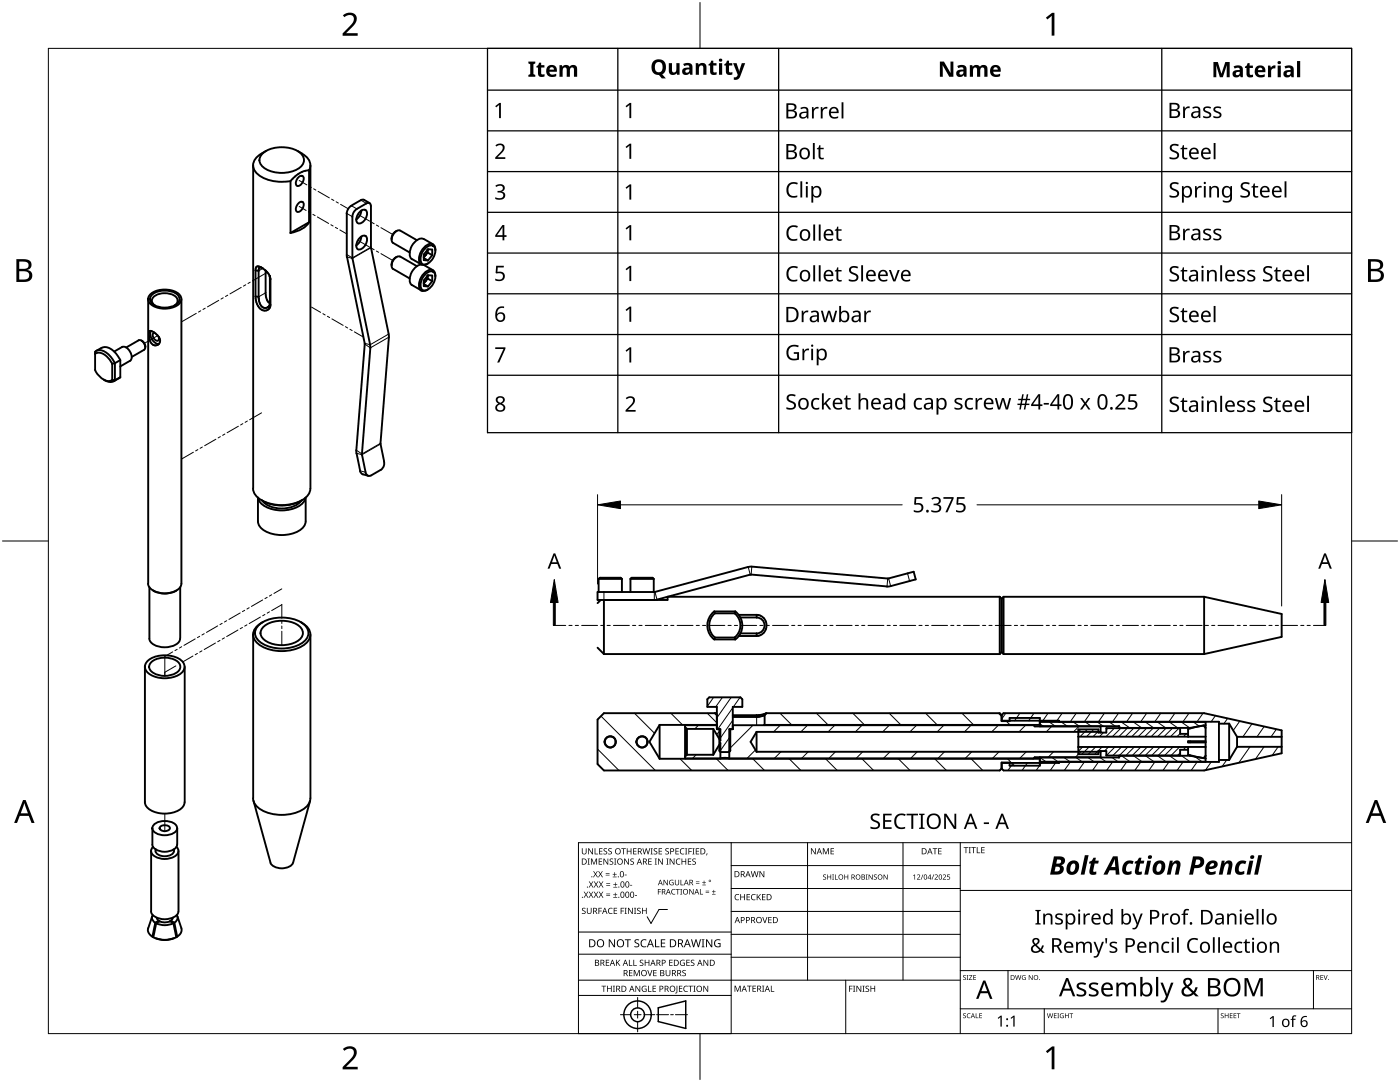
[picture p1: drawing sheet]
<svg xmlns="http://www.w3.org/2000/svg" width="279mm" height="216mm" viewBox="0 0 279 216" stroke-linecap="round" stroke-linejoin="round" font-family="sans-serif">
<g fill="none" stroke="#000" stroke-width=".38">
<path d="M50.5 33v64.5M52.5 30.5a6.6 6.6 0 0 1 7.4 0 1.85 1.85 0 0 1-.5 3.3 6.4 6.4 0 0 1-7.3-.9 1.66 1.66 0 0 1 .4-2.4zM53.1 30.1a4.1 4.1 0 0 0-2.5 2.4 2.79 2.79 0 0 0 2 3 9.7 9.7 0 0 0 5.4 .7M59.4 30.1l.9 .5M59.5 35.4l.6-.3h.3a1.31 1.31 0 0 1-.9 2h-.2a1.16 1.16 0 0 1 .2-1.7zM60.2 30.6a2.39 2.39 0 0 1 1.5 3.4M61.7 34a5.3 5.3 0 0 0-3.7 2.1v10.4M61.7 34v10.3M62 33v64.5M72 40l.5-.2 1.3 .7M72 39.9l-2.1 1.3-.6 .8-.1 .6M29.6 59.7v56.8"/>
<path d="M29.9 58.8a4.7 4.7 0 0 1 6 0 1.46 1.46 0 0 1-.9 2.4 4.8 4.8 0 0 1-5.1-.7 1.18 1.18 0 0 1 0-1.7zM30.2 58.9a4.2 4.2 0 0 1 5.3 0 1.31 1.31 0 0 1-.8 2.1 4.2 4.2 0 0 1-4.5-.6 1.09 1.09 0 0 1 0-1.5zM36.2 59.7v56.8M51 54v5.2M51 54h.6M51 59.2a2.61 2.61 0 0 0 1.8 2.8 1.09 1.09 0 0 0 1.2-1.1M51 59.2h.6M51.6 59.2v.3a1.87 1.87 0 0 0 1.4 2l.4-.2M51.6 54v5.2M51.8 53.4l-.2 .6M51.8 53.4l.5 .1M51.8 53.4h.1"/>
<path d="M52.2 53.4a.67 .67 0 0 0-.9-.2 .67 .67 0 0 0-.3 .8M52.2 53.4h.1M52.2 53.4l.9 .7 .7 .9M53 54l.1 5 .3 1 .5 .5M53.8 55.1l.2 .6M53.8 55l.1 .3M53.8 55h.1M53.9 55.3v5.2M53.9 55.3l.1 .4v5.2M59.5 40.6l.6-.4 .3 .1a1.29 1.29 0 0 1-1.1 1.9 1.12 1.12 0 0 1 .2-1.6zM61.7 44.4a5.1 5.1 0 0 1-3.7 2.1M61.7 44.3l-3.7 2.2"/>
<path d="M69.2 50.8v.5M69.2 42.6v8.2M69.3 51.3l3.5 17.2M70.3 51.5v.1M70.3 43.2v8.3M70.3 51.6l3.6 17.2M71.2 41.7l-.6 .7-.3 .9M71.7 42.4a.93 .93 0 0 1 1.4-.3 2 2 0 0 1-1.4 2.5 1.07 1.07 0 0 1-.3-1.8zM71.7 47.6a.93 .93 0 0 1 1.4-.3 2.04 2.04 0 0 1-1.4 2.5 1.09 1.09 0 0 1-.3-1.8zM72.1 47.2a2.25 2.25 0 0 1-1 1.8M72.1 42a2.42 2.42 0 0 1-1 1.8M73.1 40.6a.55 .55 0 0 1 .6-.1 .55 .55 0 0 1 .3 .6"/>
<path d="M73.1 40.6l-1.9 1.1M74 49.3l3.6 17.4M74 41.1v8.2M78.4 48.5l3.4 1.9M78.4 53.7l3.4 1.9M78.9 46.2l-.7 .8v.8M78.9 51.4l-.5 .6-.2 1M79.2 46.1l-.3 .1M79.2 51.3l-.3 .1M79.8 46a1.56 1.56 0 0 0-1.6 1.6l.1 .7 .1 .2M79.8 51.2a1.41 1.41 0 0 0-1.5 1.2 1.06 1.06 0 0 0 .1 1.3M79.9 46l3.3 1.9"/>
<path d="M79.9 51.2l3.3 1.9M82.2 51.7l1.9 1.1M84 52.8a3.1 3.1 0 0 0-2 3.8l2.1 1.4M84.5 47.7a2.01 2.01 0 0 0-2.3 1.3 2.18 2.18 0 0 0 0 2.7M84.6 47.7l1.8 1M84.6 51.5l.8 .5M84.6 56.7l.8 .5M84.6 52.9l1.8 1M85 49.4a1.05 1.05 0 0 1 1.4-.3 1.05 1.05 0 0 1 .4 1.4 2.41 2.41 0 0 1-2.5 2.2 2.43 2.43 0 0 1 .7-3.3zM85 54.6a1.05 1.05 0 0 1 1.4-.4 1.05 1.05 0 0 1 .4 1.4 2.84 2.84 0 0 1-2.1 2.4 1.32 1.32 0 0 1-.6-2zM85.3 49.8v.1a1.84 1.84 0 0 1-.8 1.4M85.3 55a1.91 1.91 0 0 1-.8 1.5"/>
<path d="M85.3 55h.1M85.3 50.4l-.7 1M85.3 49.8v.6M85.3 55v.6M85.3 50.4l1 .5M85.3 55.6l-.7 .9M85.3 55.6l1 .5M85.4 52.6l-.1 .1M85.4 57.7l-.1 .1M86.3 50.9l-.9 1.1M86.3 56.1l-.9 1.1M86.3 50.9v-1.1l-.9-.1-.8 1.1v1.1l.8 .1"/>
<path d="M86.3 56.1v-1.1l-.9-.1-.8 1.1v1.1l.8 .1M86.9 49.8a.99 .99 0 0 0-.5-1 .99 .99 0 0 0-1.1 .1 3.2 3.2 0 0 0-1.5 3.6 .97 .97 0 0 0 1.4 .2M86.9 55a.99 .99 0 0 0-.5-1.1 .99 .99 0 0 0-1.1 .1 3.2 3.2 0 0 0-1.5 3.7 .99 .99 0 0 0 1.4 .2M86.9 49.8v.2M86.9 55v.2M19 70.6a1.9 1.9 0 0 1 2.4 .6l1 1.4M19 70.2a1.57 1.57 0 0 1 2.2 .2l1 1 .7 1.1M19 70.2v3.6a3.6 3.6 0 0 0 2.8 2.2l.6-.2M20.3 69.4a2.59 2.59 0 0 1 3 1.3l.7 1.2M20.3 69.4l-1.1 .6M20.7 75.7a1.68 1.68 0 0 0 2.2 .2M22.9 72.5l1.1-.6v3.4"/>
<path d="M22.9 72.5v3.4M22.9 72.5l-.5 .1v3.2l.5 .1M23.8 75.4l-1.1 .7M24 75.3l-.3 .2M24 75.3l-1.1 .6M24.3 69.3a1.61 1.61 0 0 1 1.9 1.3 1.13 1.13 0 0 1-.2 1.4M24.4 69.2l-1.6 .9M26 72l-2 1.1M27.6 67.9a1.27 1.27 0 0 1 1.1 1.9M27.7 67.9l-2.5 1.4M28.2 68a1.67 1.67 0 0 1 .8 1.3M28.8 69.8l-2.5 1.4"/>
<path d="M30.1 66a2.06 2.06 0 0 0 1.6 2.7M30.8 66.4a.88 .88 0 0 0-.3 .9 .88 .88 0 0 0 .6 .6l.4 .1 .2-.4v-.3M30.9 61l-.2-.3a1.07 1.07 0 0 1 .4-1.8 3.5 3.5 0 0 1 4.3 .7 1.06 1.06 0 0 1-.6 1.4M31.5 68.8h.1M31.7 68.6a1.23 1.23 0 0 0-.2-1.7h-.1a1.6 1.6 0 0 0-1.5-.8 2.4 2.4 0 0 0 .9 2.8l.7-.1M31.7 68.6l-.2 .2M53.4 61.3h.1M53.9 60.5l.1 .4M53.9 60.5l-.2 .5-.3 .3M72.8 68.5l-1.7 22M73.8 68.8l.1 .6M73.9 69.4l-1.7 21.2 .8 3.6a.73 .73 0 0 0 1.1 .7l2.1-1.3 .4-.7v-.8"/>
<path d="M77.6 66.7v.6M77.6 67.3l-1.7 21.1M50.5 97.5a3.6 3.6 0 0 0 2.8 2.8 8.4 8.4 0 0 0 7.9-1.2l.6-1 .1-.6M51.5 99.3a3.6 3.6 0 0 0 3 2.3 6.5 6.5 0 0 0 6-1.3l.5-1M51.5 99.3v4.7M52.2 99.8l.3 .2M52.4 99.9a5.6 5.6 0 0 0 6.5 1l1.2-1M52.5 100a8.4 8.4 0 0 0 7.5 0M60.3 99.8l-.3 .2M61 99.3v4.7M71.2 90.4l.7 3.5M71.8 94l.4 .5 1.3 .4"/>
<path d="M75.9 88.5l.8 3.6M29.5 116.5a2.63 2.63 0 0 0 2.6 1.8 4 4 0 0 0 4-1.4l.1-.4M29.8 117.2v10.2M30.5 117.8l.2 .1M30.7 117.9a4.9 4.9 0 0 0 4.4 0M35.2 117.8l-.1 .1M36 117.2v10.2M51.5 104a3.2 3.2 0 0 0 2.9 2.5 6.4 6.4 0 0 0 6.2-1.4l.4-1.1M119.5 115.5l.2-.2h4.2l.2 .2M119.5 115.5v2.6M119.9 119.7l-.6 .7M120.5 119.7v10.8"/>
<path d="M124.1 115.5v2.6M124.1 115.5h-4.6M125.8 115.5l.2-.2h4.2l.3 .2M125.8 115.5v2.6M130.5 115.5h-4.7M130.5 115.5v2.6M130.7 118.2l-11.4-.1v1.6h13.9v-.6h66.3M131.1 119.7h-.5M149.3 113.2l.7-.1 27.2 2.3M149.3 113.1l-18.6 5M149.7 114.7h.2M149.7 114.7l-18.6 4.9"/>
<path d="M149.9 114.6l27.1 2.4M177.1 115.4h.2M177.3 115.4l5-1.3 .5 1.5-5 1.4M177.7 117l-.7 .1M199.5 119.1l.4 .4M199.5 119.1v11.4M199.9 119.5v10.6M200.3 119.1h40M200.3 119.1v11.4M200.3 119.1l-.4 .4M240.3 119.1l15.5 3.4v4.6l-15.5 3.4M240.3 119.1v11.4"/>
<path d="M28.9 133v27.1a2.72 2.72 0 0 0 2.4 2.1 5.4 5.4 0 0 0 5.2-1.3l.3-.8M29.6 131.8a5.9 5.9 0 0 1 6.6 0 1.66 1.66 0 0 1-.5 2.9 5.6 5.6 0 0 1-6.5-.8 1.49 1.49 0 0 1 .4-2.1zM29.8 127.4a2.38 2.38 0 0 0 2.4 1.7 3.7 3.7 0 0 0 3.7-1.3v-.4M30.1 132.2a4.4 4.4 0 0 1 5.6 0 1.39 1.39 0 0 1-.9 2.3 4.4 4.4 0 0 1-4.7-.7 1.14 1.14 0 0 1 0-1.6zM36.9 133v27M50.5 126.6v32.7M51.6 124.7a7.8 7.8 0 0 1 9.2 0 2.14 2.14 0 0 1-.5 3.6 7.8 7.8 0 0 1-8.7-.4 2 2 0 0 1 0-3.2zM52.5 124.1a2.81 2.81 0 0 0-1.9 3.1 4.7 4.7 0 0 0 3.6 2.5 8.1 8.1 0 0 0 7-1.4 2.36 2.36 0 0 0-1-4M52.7 124.9a6.2 6.2 0 0 1 7 0 1.75 1.75 0 0 1 .7 1.7 1.75 1.75 0 0 1-1.2 1.4 6 6 0 0 1-6.9-.7 1.55 1.55 0 0 1 .4-2.4zM60 124.1l.3 .2M62 126.6v32.7M119.3 129.2l1.2 1.3"/>
<path d="M142.5 122a3.5 3.5 0 0 0 0 5.6M142.6 127.6h4.2M142.7 122.4a3.2 3.2 0 0 0 0 4.8M146.6 122.4a3.1 3.1 0 0 1 0 4.8M146.7 122a3.5 3.5 0 0 1 0 5.6M146.8 122l-.2 .4h-3.9l-.1-.4M146.8 122h-4.2M146.8 127.6l-.2-.4h-3.9l-.1 .4M147.4 126.9h3.6M147.4 122.7h3.6M147.8 126.4h3.2v.5M151 123.2a1.59 1.59 0 0 1 1.6 1.6 1.59 1.59 0 0 1-1.6 1.6"/>
<path d="M151 122.7a2.11 2.11 0 0 1 2 2.1 2.11 2.11 0 0 1-2 2.1M151 122.7v.5h-3.2M199.5 130.5h-79M199.9 130.1l-.4 .4M199.9 130.1l.4 .4M240.3 130.5h-40M50.5 159.3a3.6 3.6 0 0 0 2.8 2.8 8.4 8.4 0 0 0 7.9-1.1l.6-1.1 .1-.6M50.6 159.8l3.4 12.3M61.9 159.8l-3.4 12.3M131.6 144.6l-2 3.4 2 3.4M131.6 144.6h11.5M131.6 144.6v6.8"/>
<path d="M136.7 145.1l.4 .3M137.1 145.4v5.2M137.1 150.6l-.4 .4M142.4 145.4l1.4 2.4v-2.3h-.7v-4.5h-1.9v-1.5l.3-.4h6.3l.3 .4v1.6h-1.9v4.4h-.7v5.8M142.4 150.6h-5.3M142.4 145.4v5.2M142.4 145.4h-5.3M142.4 150.6l1.4-2.3v3M142.7 142.3h-22.2l-1.2 1.3v8.9l1.2 1.2h79l.4-.3M142.7 142.3l.4 .4M142.7 142.3l.3 .1M143.1 144.7h-6.4v6.6h7.1"/>
<path d="M145.5 151.3h.1M145.5 151.3l-.8-.1-.9 .1M145.7 145.5v4.3l-.2 .3h-1.7l-.2-.3v-4.3M146.2 144.7h60.1l.2 .3h13.1v1M151 146l-1.2 2 1.2 2M151 146h68.6M151 146v4M151 142.7h-4.8M151 142.7v.4M151 143.1h-4.8M152.5 142.7l-1.5 .4M152.5 144.7h.1"/>
<path d="M152.5 142.7h.1M152.6 144.6l-.1 .1M152.6 142.7v1.9M152.6 144.6h54.9M152.6 144.6h.1M152.6 142.7h-.1M152.8 142.4l-1.8 .3M152.8 142.4h.1M153 142.3l-.2 .1M153 142.3h46.5l.4 .4M153 142.3l-.4 .4M199.9 142.7l.4-.4h40l15.5 3.4v4.6l-15.5 3.4h-40l-.4-.3"/>
<path d="M199.9 152.2h11.4M199.9 142.7v1.2h1.6v-.6h6v1.6M207.5 144.1l35.8-.1v8h-31.8M207.5 151.4h-75.9M207.5 144.9h15.8M207.5 144.9v.1M207.5 151.1v1.7h-6v-.6h-1.6v1.2M211.3 143.8h-11.4M211.3 143.8v.3M211.3 143.8l.2 .2M211.3 152v.2M211.5 152l-.2 .2"/>
<path d="M211.5 152h.1M211.5 144v.1M215.2 147h25.4M219.6 146v.2M219.6 149.9v1.2h-13.1l-.2 .2h-60.8M219.6 150h-68.6M223.3 151.1h-15.8M223.3 144.9v.4M223.3 144.9l.2 .3M223.3 150.8v.3M223.5 145.2h14M223.5 150.8l-.2 .3"/>
<path d="M223.5 150.8h.1M223.5 145.2v.1M237.1 149v1.6l1.6 .4M237.1 146.4h-1.6v-1.1h-14.7v.9h-1.6v-.7h-4v5h4v-.6h1.6v.9h14.7v-1.2h1.6M237.5 150.8l3.1 .5M237.5 150.8h-14M237.5 145.2v.1M237.5 147.9v.3M237.5 150.7v.1M238.7 145l-1.6 .5v1.5M240.2 144.8l.4 .4M240.6 149l-25.4 .1"/>
<path d="M240.6 147.9h-3.5v.3h3.5M240.6 144.1v3.8M240.6 144.7l-3.1 .5M240.6 147.9v.3M240.6 148.2v3.8h-33.1M240.6 150.8l-.4 .5M243.3 144.4h2M245.3 151.6h-2M245.3 144.4l1.6 2.6M245.3 144.4v7.2M246.9 147v2M246.9 149l-1.6 2.6"/>
<path d="M246.9 147h8.9M255.8 149h-8.9M30.2 169.8v12M30.4 168.5a2.28 2.28 0 0 0 2.5 1.5 2.24 2.24 0 0 0 2.4-1.5M30.4 165.2v3.3M30.5 169a1.12 1.12 0 0 0 .5 1.9 3.6 3.6 0 0 0 4.5-.7 1 1 0 0 0-.3-1.2M30.7 164.5a3.7 3.7 0 0 1 4.3 0 1.03 1.03 0 0 1-.4 1.7 3.4 3.4 0 0 1-4.1-.6l-.1-.3zM31.9 165a1.5 1.5 0 0 1 1.9 0l.1 .3a1.2 1.2 0 0 1-2.1 0zM34.7 169.5a1.19 1.19 0 0 1-1.2 1.3 1.92 1.92 0 0 1-2.5-1l.1-.3M35.4 165.2v3.3M35.6 169.8v12M54 172.2a2.95 2.95 0 0 0 4.3 .3l.2-.3"/>
<path d="M29.5 185.2v.2a1.48 1.48 0 0 0 .9 1.5M30.1 181.9a2.5 2.5 0 0 0 2.8 1.5 2.46 2.46 0 0 0 2.7-1.5M30.4 182.8l-.8 2.4M30.5 182.6l-.1 .8 .6 .8M30.6 187a5.5 5.5 0 0 0 4.6 0M31.2 184.2a4 4 0 0 0 3.4 0M31.3 183.1l.4 .6M31.3 183.1h.1M31.7 183.7a2.32 2.32 0 0 0 2.4 0M31.7 183.7l-.7 .4-.6 2.8 .2 .1M31.9 183.8l-.7 .4-.6 2.8M33.9 183.8l.7 .4 .6 2.8"/>
<path d="M34.1 183.7l.7 .4 .6 2.8-.2 .1M34.5 183.1l-.4 .6M34.5 183.1h.1M34.7 187.2a4.6 4.6 0 0 1-3.6 0M35.3 182.6l.1 .5a1.23 1.23 0 0 1-.6 1.1M35.4 182.8l.8 2.6a1.49 1.49 0 0 1-.9 1.5"/>
<circle cx="121.8" cy="148" r="1.08"/>
<circle cx="121.8" cy="148" r="1.14"/>
<circle cx="128.1" cy="148" r="1.08"/>
<circle cx="128.1" cy="148" r="1.14"/>
</g>
<g fill="none" stroke="#000" stroke-width=".2">
<path d="M72 39.9l1.1 .7M52.5 53.6l-.9 .4M53 58.4l-1.4 .8M69.2 42.6l1.1 .6M70.1 41l1.1 .7M74 49.3l-3.7 2.2-1.1-.7M74 49.4l-3.7 2.2-1-.3M77.6 66.7l-3.7 2.1-1.1-.3M77.6 67.3l-3.7 2.1-1.1-.7M71.9 93.9l1.1 .3M75.9 88.4l-3.7 2.2-1.1-.8M75.9 88.6l-3.7 2.1-1-.3"/>
<path d="M120.5 118.1v1.6M130.6 118.1v1.6M130.7 118.1l.4 1.5M149.3 113.1l.4 1.6M150 113.1l-.1 1.5M177.2 115.4l-.2 1.6M177.3 115.4l.5 1.6M181.1 114.4l.4 1.5M151 143.1v1.6"/>
</g>
<g fill="none" stroke="#000" stroke-width=".2">
<path d="M59.7 36l1.5 .9M61.7 37.2l.4 .2M62.6 37.7l.4 .2M63.5 38.2l2.2 1.3M66.2 39.7l.4 .3M43.7 59.9l-2.3 1.3M44.6 59.4l-.5 .3M45.4 58.9l-.4 .3M48.1 57.3l-2.2 1.3M49 56.8l-.4 .3M49.9 56.3l-.4 .3M53.3 54.3l-2.9 1.8"/>
<path d="M59.7 41.2l1.4 .8M61.5 42.3l.5 .2M62.4 42.8l.5 .2M63.3 43.3l2.3 1.3M66 44.8l.5 .3M66.9 45.4l.5 .2M67.1 40.3l.4 .2M67.8 45.9l1.4 .8M68 40.8l1.5 .9M71.4 42.8l2.4 1.3M71.4 48l2.4 1.3M74.2 44.4l.5 .2"/>
<path d="M74.2 49.6l.5 .2M75.1 44.9l.5 .3M75.1 50.1l.5 .3M76 45.4l2.4 1.4M76 50.6l2.4 1.4M31.5 67l-2.7 1.5M39.2 62.5l-3 1.7M40.1 62l-.5 .3M41 61.5l-.5 .3M62.2 61.3l1.8 1M64.4 62.6l.5 .2M65.3 63.1l.5 .3"/>
<path d="M66.2 63.6l2.3 1.3M68.9 65.2l.5 .2M69.8 65.7l.5 .3M70.7 66.2l1.8 1.1M38.6 90.2l-2.4 1.4M39.5 89.7l-.5 .3M40.4 89.2l-.5 .3M43.1 87.6l-2.3 1.3M44 87.1l-.5 .3M44.9 86.6l-.5 .3M47.6 85.1l-2.3 1.2M48.5 84.5l-.5 .3"/>
<path d="M49.4 84l-.5 .3M52.2 82.4l-2.4 1.4M52.4 119.7l-2.2 1.3M53.3 119.2l-.4 .3M54.2 118.7l-.4 .2M56.2 117.5l-1.5 .9M34.5 130.1l-1.6 .9v3.8M35.1 132.9l-2.2 1.2M35.4 129.6l-.5 .2M36.3 129l-.5 .3M38.5 130.9l-2 1.2M39 127.5l-2.3 1.3"/>
<path d="M39.4 130.4l-.4 .2M39.9 127l-.5 .2M40.3 129.9l-.4 .2M40.7 126.4l-.4 .3M43 128.3l-2.2 1.3M43.4 124.9l-2.2 1.3M43.9 127.8l-.5 .3M44.3 124.4l-.4 .2M44.8 127.3l-.5 .2M45.2 123.9l-.4 .2M47.5 125.7l-2.3 1.3M47.9 122.3l-2.2 1.3"/>
<path d="M48.4 125.2l-.5 .3M48.8 121.8l-.4 .2M49.3 124.7l-.5 .2M49.7 121.3l-.4 .2M52 123.1l-2.3 1.3M52.9 122.6l-.5 .3M53.8 122.1l-.5 .2M56.2 120.7l-2 1.1M56.2 120.6v2.8M56.2 123.9v.5M56.2 124.9v.5M56.2 126v2.7"/>
<path d="M32.9 162.3v3.5"/>
</g>
<g fill="none" stroke="#000" stroke-width=".2">
<path d="M142.4 139.1l-1.2 1.8M144.2 139.1l-1.4 1.9M145.9 139.1l-2.8 4.1M147.7 139.1l-1.3 1.9M119.3 149.5l4.2 4.2M119.9 142.9l10.9 10.8M126.6 142.3l4 4M133.9 142.3l2.3 2.3M135.7 151.4l2.3 2.3M138.9 150.6l-.7 .7M139.4 144.7l-.7 .7M141.1 142.3l2 1.9"/>
<path d="M143 151.4l2.3 2.3M143.8 145.8l-.8 .7M143.8 151.2l-.2 .1M145.7 146.9l-2 3M145.7 149.5l-.4 .6M146.2 141.2l-3 4.3M146.2 143.7l-2.6 3.9M148.1 141h.1M150.2 151.4l2.4 2.3M150.3 144.7l-4.8 4.7M150.8 149.6l-1.7 1.7M155.7 142.3l2.3 2.3"/>
<path d="M155.7 144.7l-1.3 1.3M155.9 150l-1.4 1.3M157.5 151.4l2.3 2.3M161.2 144.7l-1.4 1.3M161.3 150l-1.3 1.3M162.9 142.3l2.4 2.3M164.8 151.4l2.3 2.3M166.6 144.7l-1.3 1.3M166.7 150l-1.3 1.3M170.2 142.3l2.3 2.3M172 151.4l2.4 2.3M172 144.7l-1.3 1.3"/>
<path d="M172.2 150l-1.4 1.3M177.4 142.3l2.4 2.3M177.5 144.7l-1.4 1.3M177.6 150l-1.3 1.3M179.3 151.4l2.3 2.3M182.9 144.7l-1.3 1.3M183.1 150l-1.4 1.3M184.7 142.3l2.3 2.3M186.5 151.4l2.4 2.3M188.4 144.7l-1.4 1.3M188.5 150l-1.3 1.3M192 142.3l2.3 2.3"/>
<path d="M193.8 144.7l-1.3 1.3M193.8 151.4l2.3 2.3M193.9 150l-1.3 1.3M199.2 142.3l.7 .7M199.2 144.7l-1.3 1.3M199.4 150l-1.3 1.3M200.7 142.3l-.8 1.2M200.8 143.9l.8 .7M201.1 151.4l1.3 1.4M202.2 152.2l-1 1.5M203.5 142.3l-1 1.5M204.7 144.7l-1.3 1.3"/>
<path d="M204.8 150l-1.3 1.3M205 152.2l-1 1.5M206.4 142.3l-1.1 1.5M207.4 143.3h.1M207.5 144.4l.7 .5M207.5 151.1l1.3 .9M207.8 152.2l-1 1.5M209.2 142.3l-1.1 1.5M209.4 144.1l1.2 .8M209.9 145l-1.1 1M209.9 151.1l1.2 .9M210.3 150l-1.1 1.1"/>
<path d="M210.6 152.2l-1 1.5M211.8 144.1l1.2 .8M212 142.3l-1.1 1.5M212.3 151.1l1.2 .9M213.6 152l-1.2 1.7M214.2 144.1l1.2 .8M214.7 151.1l1.2 .9M214.8 142.3l-1.2 1.7M215.3 145l-1.1 1M215.7 145.5l-.5 .5M215.7 150l-1.1 1.1M216.1 149.1l-.9 .8"/>
<path d="M216.4 152l-1.2 1.7M216.6 144.1l1.2 .8M217 145.5l-1.5 1.5M217.1 151.1l1.2 .9M217.4 149.1l-1.5 1.4M217.6 142.3l-1.2 1.7M218.3 145.5l-1.5 1.5M218.6 149.1l-1.4 1.4M219 144.1l1.2 .8M219.2 145.9l-1.1 1.1M219.2 152l-1.2 1.7M219.5 151.1l1.2 .9"/>
<path d="M219.9 149.1l-1.4 1.4M220.2 146.2l-.8 .8M220.4 142.3l-1.2 1.7M221.1 145.3l-.3 .3M221.2 149.1l-.8 .8M221.4 144.1l1.2 .8M221.9 151.1l1.2 .9M222 152l-1.2 1.7M222.4 145.3l-1.7 1.7M222.5 149.1l-1.7 1.7M223.2 142.3l-1.2 1.7M223.7 145.3l-1.7 1.7"/>
<path d="M223.8 144.1l1.7 1.1M223.8 149.1l-1.7 1.7M223.8 150.8l1.7 1.2M224.9 152l-1.2 1.7M225 145.3l-1.7 1.7M225.1 149.1l-1.7 1.7M226 142.3l-1.2 1.7M226.2 144.1l1.7 1.1M226.2 150.8l1.7 1.2M226.3 145.3l-1.7 1.7M226.4 149.1l-1.7 1.7M227.6 145.3l-1.7 1.7"/>
<path d="M227.7 152l-1.2 1.7M227.7 149.1l-1.7 1.7M228.6 144.1l1.7 1.1M228.6 150.8l1.7 1.2M228.9 142.3l-1.2 1.7M228.9 145.3l-1.7 1.7M229 149.1l-1.7 1.7M230.1 145.3l-1.7 1.7M230.3 149.1l-1.8 1.7M230.5 152l-1.2 1.7M230.9 144.1l1.7 1.1M231 150.8l1.7 1.2"/>
<path d="M231.4 145.3l-1.7 1.7M231.5 149.1l-1.7 1.7M231.7 142.3l-1.2 1.7M232.7 145.3l-1.7 1.7M232.8 149.1l-1.7 1.7M233.3 152l-1.2 1.7M233.3 144.1l1.7 1.1M233.4 150.8l1.7 1.2M234 145.3l-1.7 1.7M234.1 149.1l-1.7 1.7M234.5 142.3l-1.2 1.7M235.3 145.3l-1.7 1.7"/>
<path d="M235.4 149.1l-1.7 1.7M235.5 146.4l-.6 .6M235.5 150.2l-.5 .6M235.7 144.1l1.7 1.1M235.8 150.8l1.7 1.2M236.1 152l-1.2 1.7M236.7 149.1l-.6 .5M236.7 146.4l-.5 .6M237.3 142.3l-1.2 1.7M238.1 144.1l1.3 .8M238.4 151l1.5 1M238.9 152l-1.2 1.7"/>
<path d="M240.1 142.3l-1.2 1.7M240.5 144.1h.1M241.7 152l-1.1 1.7M242.6 142.8l-.9 1.2M244.8 151.6l-.9 1.3M245 143.3l-.7 1.1M247.4 143.9l-1.3 1.9M249.5 149l-2.3 3.2M249.9 144.4l-1.9 2.6M252.3 149l-1.7 2.5M252.3 145l-1.4 2M254.7 145.5l-1 1.5"/>
<path d="M255.1 149l-1.2 1.7"/>
</g>
<circle cx="152.6" cy="142.7" r=".19" fill="#000"/>
<path d="M9.7 9.7h260v196.5h-260z" fill="none" stroke="#000" stroke-width=".2"/>
<path d="M139.7 .5v9.2M.5 108h9.2M269.7 108h9.2M139.7 206.2v9.2" fill="none" stroke="#000" stroke-width=".2"/>
<g fill="#000">
<path d="M68.4 3.1a1.64 1.64 0 0 1 2.8 .4 2.52 2.52 0 0 1-1.2 2.2l-.9 .9h2.3v.5h-3v-.4l1.2-1.2a1.95 1.95 0 0 0 .9-2.2 1.23 1.23 0 0 0-1.8 .1zM208.7 3.5l1.3-.9h.4v4.5h-.5v-4l-.9 .8zM68.4 209.3a1.64 1.64 0 0 1 2.8 .4 2.52 2.52 0 0 1-1.2 2.2l-.9 1h2.3v.5h-3v-.5l1.2-1.2a1.95 1.95 0 0 0 .9-2.1 1.23 1.23 0 0 0-1.8 .1zM208.7 209.8l1.3-1h.4v4.6h-.5v-4l-.9 .7z"/>
<path d="M3.3 51.7h1.3a1.28 1.28 0 0 1 1.7 1.3 1.04 1.04 0 0 1-.9 .9 1.23 1.23 0 0 1 1 1.5 1.23 1.23 0 0 1-1.5 .9h-1.6zM3.8 54.1v1.7h1a.86 .86 0 0 0 1-.9 .86 .86 0 0 0-1.1-.8zM3.8 52.2v1.4h.9a.78 .78 0 0 0 1-.7 .78 .78 0 0 0-1.1-.7z"/>
<path d="M273 51.7h1.3a1.28 1.28 0 0 1 1.7 1.3 1.04 1.04 0 0 1-.8 .9 1.23 1.23 0 0 1 1 1.5 1.23 1.23 0 0 1-1.6 .9h-1.6zM273.6 54.1v1.7h.9a.86 .86 0 0 0 1.1-.9 .86 .86 0 0 0-1.1-.8zM273.6 52.2v1.4h.8a.78 .78 0 0 0 1-.7 .78 .78 0 0 0-1.1-.7z"/>
<path d="M4.6 159.6h.5l1.8 4.6h-.6l-.6-1.4h-1.8l-.5 1.4h-.6zM4.8 160.2l-.7 2.1h1.5z"/>
<path d="M274.3 159.6h.6l1.7 4.6h-.6l-.5-1.4h-1.8l-.6 1.4h-.5zM274.6 160.2l-.7 2.1h1.4z"/>
</g>
<g fill="none" stroke="#000" stroke-width=".2">
<path d="M145.9 168.1v38.1h-30.5v-38.1h154.3M145.9 172.7h45.7M145.9 177.3h45.7M161.2 168.1v27.5M180.2 168.1v27.5M191.6 168.1v38.1M191.6 177.7h78.1M115.4 198.6h30.5M115.4 195.6h76.2M115.4 190.4h30.5M115.4 186h30.5M127.3 199v2.1"/>
<path d="M133.2 181.5h-1.7l-1.6 2.8-.7-1.4M145.9 181.9h45.7M145.9 186.4h45.7M145.9 191h45.7M168.8 195.6v10.6M191.6 193.7h78.1M201.2 193.7v7.6M262.1 193.7v7.6M123.8 202.5h2.1M126.6 202.5h1.3M127.3 201.8v1.4M127.3 203.8v2.1"/>
<path d="M128.6 202.5h2.1M131 202.5h2.4M133.8 202.5h.6M134.8 202.5h2.4M191.6 201.3h78.1M208.4 201.3v4.9M243.1 201.3v4.9"/>
</g>
<g fill="#000">
<path d="M116.1 169.3h.2v.8a.32 .32 0 0 0 .3 .3 .32 .32 0 0 0 .3-.3v-.8h.2v.8a.47 .47 0 0 1-.5 .4 .47 .47 0 0 1-.5-.5zM116.5 177.9h.2l.3 .5 .3-.5h.1l-.4 .6 .4 .6h-.1l-.3-.5-.4 .5h-.1l.4-.6zM117.3 171.3h.4l-.1 .1v1l.1 .1h-.4l.1-.1v-1zM117.4 169.3h.2l.6 1v-1h.1v1.2h-.1l-.7-1v1h-.1zM117.5 177.9h.2l.3 .5 .3-.5h.1l-.4 .6 .4 .6h-.1l-.4-.5-.3 .5h-.1l.4-.6zM117.5 175.9h.2l.3 .5 .3-.5h.1l-.4 .6 .5 .6h-.2l-.3-.5-.4 .5h-.1l.4-.6zM117.9 171.3h.3l.3 1 .4-1h.3v1.2h-.2v-1l-.4 1h-.1l-.4-1v1h-.2zM118.7 169.3h.1v1h.6v.2h-.7zM118.4 173.8h.1l.3 .5 .3-.5h.2l-.4 .6 .4 .7h-.1l-.4-.6-.3 .6h-.1l.4-.7zM118.5 177.9h.2l.2 .5 .3-.5h.2l-.4 .6 .4 .6h-.1l-.4-.5-.3 .5h-.1l.4-.6zM118.5 175.9h.2l.3 .5 .3-.5h.1l-.4 .6 .4 .6h-.1l-.3-.5-.4 .5h-.1l.4-.6zM119.5 171.3h.7v.1h-.6v.4h.5v.2h-.5v.4h.6v.1h-.7z"/>
<path d="M119.6 169.3h.6v.1h-.5v.4h.5v.1h-.5v.4h.5v.2h-.6zM119.4 173.8h.1l.3 .5 .3-.5h.2l-.4 .6 .4 .7h-.1l-.4-.6-.3 .6h-.2l.5-.7zM119.5 177.9h.1l.3 .5 .3-.5h.2l-.4 .6 .4 .6h-.1l-.4-.5-.3 .5h-.1l.4-.6zM119.5 175.9h.2l.3 .5 .3-.5h.1l-.4 .6 .4 .6h-.1l-.4-.5-.3 .5h-.1l.4-.6zM120.9 174.6h.8v.1h-.8zM120.9 174.2h.8v.1h-.8zM121 178.7h.8v.1h-.8zM121 178.3h.8v.1h-.8zM121 176.6h.8v.1h-.8zM121 176.3h.8v.1h-.8zM120.5 169.4l.4-.1h.3l-.1 .1a.25 .25 0 0 0-.4-.1 .25 .25 0 0 0 0 .4l.4 .3 .1 .2-.3 .3-.5-.1v-.1h.2a.27 .27 0 0 0 .4-.1 .27 .27 0 0 0-.3-.3l-.2-.2zM120.4 171.3h.2l.7 1-.1-1h.2v1.2h-.2l-.6-1v1h-.2z"/>
<path d="M121.4 169.4l.5-.1h.2v.1a.25 .25 0 0 0-.4-.1 .25 .25 0 0 0 0 .4l.4 .3v.2l-.2 .3-.5-.1v-.1h.1a.27 .27 0 0 0 .5-.1 .27 .27 0 0 0-.4-.3l-.2-.2zM122.3 174.9h.8v.2h-.8zM122.4 179h.8v.1h-.8zM122.4 177h.8v.1h-.8zM121.7 171.4l.4-.1 .3 .1-.1 .1a.25 .25 0 0 0-.4-.1 .25 .25 0 0 0 0 .4 .42 .42 0 0 1 .5 .5 .42 .42 0 0 1-.7 .2l-.1-.2 .2 .1a.27 .27 0 0 0 .5-.2 .27 .27 0 0 0-.4-.3l-.2-.2zM122.6 174h.1v.4h.4v.1h-.4v.4h-.1v-.4h-.3v-.1h.3zM122.7 178.1h.1v.4h.4v.1h-.4v.3h-.1v-.3h-.3v-.1h.3zM122.7 176.1h.2v.3h.3v.2h-.3v.3h-.2v-.3h-.3v-.2h.3zM122.6 171.3h.4l-.1 .1v1l.1 .1h-.4l.1-.1v-1zM124 169.3h.9v.1h-.4v1.1h-.1v-1.1h-.4zM124.7 174.5h.4v.2h-.4zM124.6 171.3h.1l.7 1v-1h.1v1.2h-.2l-.6-1v1h-.1z"/>
<path d="M125.7 176.6h.5v.1h-.5zM125.1 169.3h.1v.5h.7v-.5h.1v1.2h-.1v-.6h-.7v.6h-.1zM125.8 171.4l.5-.1 .2 .1v.1a.25 .25 0 0 0-.4-.1 .25 .25 0 0 0 0 .4 .42 .42 0 0 1 .4 .5 .42 .42 0 0 1-.7 .2v-.2l.1 .1a.27 .27 0 0 0 .5-.2 .27 .27 0 0 0-.4-.3l-.2-.2zM126.7 178.6h.4v.2h-.4zM126.4 169.3h.6v.1h-.5v.4h.5v.1h-.5v.4h.5v.2h-.6zM128.2 169.3h.2l.2 1 .3-1h.2l.2 1 .3-1h.1l-.3 1.2h-.1l-.3-1.1-.3 1.1h-.2zM129.4 171.3h.7v.1h-.6v.4h.5v.2h-.5v.4h.6v.1h-.7zM129.8 169.3h.5l-.2 .1v1l.2 .1h-.5l.2-.1v-1zM130.7 171.3h.4l-.1 .1v1l.1 .1h-.4l.1-.1v-1zM130.5 169.4l.4-.1h.3l-.1 .1a.25 .25 0 0 0-.4-.1 .25 .25 0 0 0 0 .4l.4 .3 .1 .2-.2 .3-.6-.1v-.1h.2a.27 .27 0 0 0 .4-.1 .27 .27 0 0 0-.3-.3l-.2-.2zM131.3 177.4h.6v.1h-.5v.4h.5v.1h-.5v.5h-.1zM131.4 169.3h.7v.1h-.5v.4h.5v.1h-.5v.4h.5v.2h-.7z"/>
<path d="M131.3 171.3h.2l.7 1v-1h.1v1.2h-.2l-.6-1v1h-.2zM132.4 175.6h.2l.6 .9v-.9h.1v1h-.2l-.6-.9v.9h-.1zM133 171.3h.4l-.1 .1v1l.1 .1h-.4l.1-.1v-1zM132.8 169.4l.4-.1h.3l-.1 .1a.25 .25 0 0 0-.3-.1 .25 .25 0 0 0 0 .4l.4 .3v.2l-.2 .3-.5-.1v-.1h.1a.27 .27 0 0 0 .5-.1 .27 .27 0 0 0-.4-.3l-.2-.2zM133.7 175.7l.5-.2 .2 .1v.1a.45 .45 0 0 0-.7 .4 .45 .45 0 0 0 .6 .4v-.3h-.2v-.1h.3v.5a.6 .6 0 0 1-.8-.1 .6 .6 0 0 1 .1-.8zM134.1 177.5l.4-.1h.3l-.1 .2a.44 .44 0 0 0-.6 .4 .44 .44 0 0 0 .6 .3 .52 .52 0 0 1-.7 0 .52 .52 0 0 1 .1-.8zM133.6 171.3h.2l.7 1v-1h.1v1.2h-.2l-.6-1v1h-.2zM134.9 177.4h.8v.1h-.4v1h-.1v-1h-.3zM135 171.5l.5-.2 .3 .1-.1 .1a.49 .49 0 0 0-.7 .4 .49 .49 0 0 0 .7 .5 .52 .52 0 0 1-.6 0 .52 .52 0 0 1-.2-.6zM134.8 169.3h.7v.1h-.6v.4h.5v.1h-.5v.4h.6v.2h-.7zM134.7 175.6h.1v.7a.28 .28 0 0 0 .3 .2 .28 .28 0 0 0 .3-.2v-.7h.1v.7a.42 .42 0 0 1-.4 .4 .42 .42 0 0 1-.4-.4zM135.8 175.6h.2v.9h.4v.1h-.6z"/>
<path d="M135.8 177.4h.3l-.1 .1v.9l.1 .1h-.3l.1-.1v-.9zM135.8 169.4l.4-.1h.4l-.1 .1h-.2a.49 .49 0 0 0-.4 .6 .49 .49 0 0 0 .7 .3 .52 .52 0 0 1-.7 .1 .52 .52 0 0 1-.2-.6zM136 171.3h.2v.5h.6v-.5h.1v1.2h-.1v-.5h-.6v.5h-.2zM136.7 169.3h.5l-.2 .1v1l.2 .1h-.5l.2-.1v-1zM137.4 169.3h.7v.1h-.6v.4h.5v.2h-.5v.5h-.1zM137.3 171.3h.7v.1h-.6v.4h.5v.2h-.5v.4h.6v.1h-.7zM137.6 177.4h.1l.6 .9v-.9h.1v1.1h-.1l-.6-.9v.9h-.1zM138.2 169.3h.4l-.1 .1v1l.1 .1h-.4l.1-.1v-1zM138.9 176.2h.7v.1h-.7zM138.9 175.9h.7v.1h-.7zM138.2 171.4l.4-.1 .3 .1-.1 .1a.25 .25 0 0 0-.4-.1 .25 .25 0 0 0 0 .4 .42 .42 0 0 1 .5 .5 .42 .42 0 0 1-.7 .2l-.1-.2 .2 .1a.27 .27 0 0 0 .5-.2 .27 .27 0 0 0-.4-.3l-.2-.2zM138.9 169.3h.6v.1h-.5v.4h.5v.1h-.5v.4h.5v.2h-.6z"/>
<path d="M139.7 177.4h.1v1h.5v.1h-.6zM140.1 176.5h.8v.1h-.8zM140.5 175.7h.1v.3h.3v.2h-.3v.3h-.1v-.3h-.4v-.2h.4zM140.8 178h.7v.2h-.7zM140.8 177.7h.7v.1h-.7zM141 170.3h.2l-.3 .4zM142.1 178.4h.7v.1h-.7zM142.4 177.6h.1v.3h.3v.1h-.3v.3h-.1v-.3h-.3v-.1h.3zM146.8 178.6l.4-.2 .3 .1v.1a.49 .49 0 0 0-.7 .4 .49 .49 0 0 0 .7 .5 .52 .52 0 0 1-.7 0 .52 .52 0 0 1-.2-.6zM147.7 178.4h.2v.5h.6v-.5h.2v1.2h-.2v-.5h-.6v.5h-.2zM149 178.4h.7v.1h-.5v.4h.4v.2h-.4v.4h.5v.1h-.7zM150 178.6l.5-.2 .3 .1-.1 .1a.49 .49 0 0 0-.7 .4 .49 .49 0 0 0 .8 .5 .52 .52 0 0 1-.7 0 .52 .52 0 0 1-.2-.6z"/>
<path d="M149.8 173.8h.2l.3 1.1 .2-1.1h.2l.3 1.1 .2-1.1h.2l-.3 1.2h-.2l-.3-1-.3 1h-.1zM151 178.4h.2v.6l.5-.6h.2l-.5 .5 .5 .7h-.2l-.4-.6-.1 .6h-.2zM151.6 173.8h.1l.7 1v-1h.1v1.2h-.1l-.7-1v1h-.1zM152.1 178.4h.7v.1h-.6v.4h.5v.2h-.5v.4h.6v.1h-.7zM161.8 169.3h.2l.7 1v-1h.1v1.2h-.2l-.6-1v1h-.2zM164.2 169.3h.2l.4 .9 .4-.9h.2v1.2h-.1v-1.1l-.4 1.1h-.1l-.4-1.1v1.1h-.2zM164.3 174.6l.4-.1h.2l-.1 .1a.24 .24 0 0 0-.3 0 .24 .24 0 0 0-.1 .3 .24 .24 0 0 0 .3 .1 .32 .32 0 0 1 .1 .5 .32 .32 0 0 1-.6-.1h.1a.26 .26 0 0 0 .4 0 .26 .26 0 0 0 0-.3 .26 .26 0 0 0-.3-.1zM165.1 174.5h.1v.4h.5v-.4h.2v1h-.2v-.5h-.5v.5h-.1zM166.1 174.5h.3l-.1 .1v.8l.1 .1h-.3l.1-.1v-.8zM165.8 169.3h.6v.1h-.5v.4h.5v.1h-.5v.4h.5v.2h-.6zM166.6 174.5h.2v.9h.4v.1h-.6zM168.5 174.5h.1v.4h.6v-.4h.1v1h-.1v-.5h-.6v.5h-.1z"/>
<path d="M172.8 174.5h.4l-.2 .1v.8l.2 .1h-.4l.1-.1v-.8zM173.4 174.5h.1l.5 .8v-.8h.2v1h-.2l-.5-.8v.8h-.1zM174.4 174.6l.4-.1h.2v.1a.24 .24 0 0 0-.4 0 .24 .24 0 0 0-.1 .3 .24 .24 0 0 0 .3 .1 .32 .32 0 0 1 .1 .5 .32 .32 0 0 1-.5-.1 .26 .26 0 0 0 .4 0 .26 .26 0 0 0 .1-.3 .26 .26 0 0 0-.4-.1zM176.3 174.5h.2l.5 .8v-.8h.1v1h-.1l-.6-.8 .1 .8h-.2zM182.2 174.7l.4-.2v1h-.1v-.9l-.2 .2zM183 174.6a.37 .37 0 0 1 .6 0 .37 .37 0 0 1-.2 .6l-.2 .2h.5v.1h-.7l.3-.4a.27 .27 0 0 0 .2-.3 .27 .27 0 0 0-.3-.2zM184.1 174.5h.2l-.4 1h-.1zM186.3 174.5h.1l-.4 1h-.1zM186.1 169.3h.9v.1h-.3v1.1h-.2v-1.1h-.4zM186.5 174.6a.37 .37 0 0 1 .6 0 .37 .37 0 0 1-.2 .6l-.2 .2h.5v.1h-.7l.3-.4a.27 .27 0 0 0 .3-.3 .27 .27 0 0 0-.4-.2zM187.2 169.3h.7v.1h-.5v.4h.5v.1h-.5v.4h.5v.2h-.7zM188.2 174.6a.37 .37 0 0 1 .6 0 .37 .37 0 0 1-.3 .6l-.2 .2h.5v.1h-.7l.3-.4a.27 .27 0 0 0 .3-.3 .27 .27 0 0 0-.4-.2z"/>
<path d="M189 174.5h.6v.1h-.4l-.1 .3a.34 .34 0 0 1 .5 .2 .34 .34 0 0 1-.2 .4 .34 .34 0 0 1-.4-.1 .27 .27 0 0 0 .4 .1 .27 .27 0 0 0 .1-.4 .27 .27 0 0 0-.4-.1zM192.3 169h.9v.2h-.3v1h-.2v-1h-.4zM193.3 169h.5l-.2 .2v.9l.2 .1h-.5l.2-.1v-.9zM193.8 169h1v.2h-.4v1h-.2v-1h-.4zM194.9 169h.2v1.1h.5v.1h-.7zM195.8 169h.7v.2h-.5v.3h.5v.2h-.5v.4h.5v.1h-.7zM216.5 170.6h.8l-.9 3.9h-.7zM217.4 171.9l.5-.2 .3-.6h.5l-.1 .6h.7l-.1 .6h-.7l-.3 1.4a.35 .35 0 0 0 .2 .3 .35 .35 0 0 0 .4-.1v.5l-.2 .1a.77 .77 0 0 1-.9 0 .77 .77 0 0 1-.3-.8l.3-1.4h-.4zM224.5 172.1a1.52 1.52 0 0 1 1.7-.2l-.2 .5a.91 .91 0 0 0-1.1 .4 .91 .91 0 0 0 .1 1.2l.8-.2v.6a1.2 1.2 0 0 1-1.5-.1 1.2 1.2 0 0 1-.2-1.5zM226.5 171.9l.5-.2 .3-.6h.5l-.1 .6h.7l-.1 .6h-.7l-.3 1.4a.33 .33 0 0 0 .2 .3 .33 .33 0 0 0 .4-.1v.5l-.2 .1a.77 .77 0 0 1-.9 0 .77 .77 0 0 1-.3-.8l.3-1.4h-.4zM229 171.7h.7l-.6 2.8h-.7zM233.5 171.7h.5v.6a.85 .85 0 0 1 1.1-.5 .85 .85 0 0 1 .4 1.1l-.3 1.6h-.7l.3-1.6a.37 .37 0 0 0-.1-.6 .37 .37 0 0 0-.5 .3l-.6 1.9h-.7z"/>
<path d="M243.8 171.7h.6l-.1 .6a.85 .85 0 0 1 1.2-.5 .85 .85 0 0 1 .4 1.1l-.3 1.6h-.8l.4-1.6a.37 .37 0 0 0-.1-.6 .37 .37 0 0 0-.6 .3l-.5 1.9h-.8zM247 172.1a1.52 1.52 0 0 1 1.7-.2l-.2 .5a.91 .91 0 0 0-1.1 .4 .91 .91 0 0 0 .1 1.2l.8-.2v.6l-.8 .2a1.12 1.12 0 0 1-1-.6 1.12 1.12 0 0 1 .1-1.2zM249.4 171.7h.7l-.6 2.8h-.7zM251.1 170.6h.8l-.9 3.9h-.7zM116.2 181.3l.4-.2 .3 .1-.1 .1a.25 .25 0 0 0-.4-.1 .25 .25 0 0 0 0 .4l.4 .2 .1 .3-.3 .3-.5-.1v-.1h.2a.27 .27 0 0 0 .4-.1 .27 .27 0 0 0-.3-.3l-.2-.2zM117.1 181.1h.2v.8a.32 .32 0 0 0 .3 .3 .32 .32 0 0 0 .3-.3v-.8h.2v.8a.47 .47 0 0 1-.5 .5 .47 .47 0 0 1-.5-.5zM119.4 181.1h.7v.2h-.5v.4h.5v.1h-.5v.6h-.2zM120 196.7h1v.1h-.4v1.1h-.2v-1.1h-.4zM120.9 191.5h.7v.1h-.5v.4h.4v.2h-.4v.4h.5v.1h-.7zM121.5 181.3l.4-.2 .4 .1-.1 .1a.49 .49 0 0 0-.7 .5 .49 .49 0 0 0 .7 .4 .52 .52 0 0 1-.6 .1 .52 .52 0 0 1-.3-.6zM121.1 196.7h.2v.5h.6v-.5h.2v1.2h-.2v-.6h-.6v.6h-.2zM121.5 187.4h.2l.9 1.3v-1.3h.1v1.6h-.2l-.8-1.3v1.3h-.2z"/>
<path d="M122.3 196.7h.4l-.1 .1v1l.1 .1h-.4l.2-.1v-1zM122.5 181.1h.7v.2h-.6v.4h.5v.1h-.5v.4h.6v.2h-.7zM122.9 191.5h.2v.6l.5-.6h.2l-.5 .5 .5 .7h-.2l-.4-.6-.1 .6h-.2zM123.9 181.1h.6v.2h-.5v.4h.5v.1h-.5v.6h-.1zM124.7 181.1h.4l-.2 .2v.9l.2 .2h-.4l.1-.2v-.9zM124.7 187.4h1.2v.2h-.5v1.4h-.2v-1.4h-.5zM125.5 191.5h.2v1.1h.5v.1h-.7zM125.5 193.6h.7v.1h-.5v.4h.5v.1h-.5v.4h.5v.2h-.7zM125.3 181.1h.2l.7 1.1-.1-1.1h.2v1.3h-.2l-.6-1v1h-.2zM126.4 191.5h.2v1.1h.5v.1h-.7zM126.5 181.1h.5l-.2 .2v.9l.2 .2h-.5l.2-.2v-.9zM126.5 193.6h.2l.4 1 .4-1h.2v1.2h-.2v-1.1l-.4 1.1h-.1l-.4-1.1v1.1h-.1z"/>
<path d="M126.7 187.6l.3-.2 .6 .1-.2 .1a.33 .33 0 0 0-.6 .2 .33 .33 0 0 0 .4 .4 .47 .47 0 0 1 .4 .6 .47 .47 0 0 1-.7 .2h-.3v-.2h.2a.35 .35 0 0 0 .6-.2 .35 .35 0 0 0-.5-.4l-.3-.2zM126.8 196.7h.2l.6 1v-1h.2v1.2h-.2l-.7-1 .1 1h-.2zM127.2 181.3l.4-.2 .3 .1-.1 .1a.25 .25 0 0 0-.4-.1 .25 .25 0 0 0 0 .4l.4 .2 .1 .3-.3 .3-.5-.1v-.1h.2a.27 .27 0 0 0 .4-.1 .27 .27 0 0 0-.3-.3l-.2-.2zM127.7 191.6l.5-.1 .2 .1v.1a.25 .25 0 0 0-.4-.1 .25 .25 0 0 0 0 .4l.4 .2v.3l-.2 .2h-.5v-.2l.1 .1a.27 .27 0 0 0 .5-.2 .27 .27 0 0 0-.4-.3l-.2-.2zM128 187.6l.6-.2 .4 .1v.2a.64 .64 0 0 0-1 .5 .64 .64 0 0 0 1 .6v.2a.83 .83 0 0 1-1.1-.3 .83 .83 0 0 1 .1-1.1zM128.2 196.8l.6-.1 .2 .1v.1a.5 .5 0 0 0-.8 .4 .5 .5 0 0 0 .7 .5v-.4h-.3v-.1h.4v.6a.66 .66 0 0 1-.8-.2 .66 .66 0 0 1 0-.9zM128.1 181.1h.2v.6h.6v-.6h.2v1.3h-.2v-.6h-.6v.6h-.2zM129.2 193.6h.1l.4 1 .3-1h.2l-.4 1.2h-.2zM129.3 196.7h.2v1.1h.5v.1h-.7zM128.7 191.5h.1v.5h.6v-.5h.2v1.2h-.2v-.5h-.6v.5h-.1zM130.7 187.4h.2v1.4h.7v.2h-.9zM130.2 196.7h.7v.1h-.5v.4h.5v.1h-.5v.5h.5v.1h-.7z"/>
<path d="M130.4 193.6h.6v.1h-.5v.4h.5v.1h-.5v.4h.5v.2h-.6zM131.9 187.4h.9v.2h-.7v.5h.6v.2h-.6v.5h.7v.2h-.9zM132.8 193.6h.2v.7a.32 .32 0 0 0 .3 .4 .32 .32 0 0 0 .3-.4v-.7h.2v.7a.47 .47 0 0 1-.5 .5 .47 .47 0 0 1-.5-.5zM133.5 191.5h.7v.1h-.5v.4h.5v.2h-.5v.4h.5v.1h-.7zM135 196.7h.2v1.3l-.1 .2h-.3l-.1-.1 .3-.2zM135.5 196.7h.7v.1h-.5v.4h.4v.1h-.4v.5h.5v.1h-.7zM135.8 191.7l.5-.2 .4 .1-.1 .1a.5 .5 0 0 0-.8 .4 .5 .5 0 0 0 .7 .5v-.4h-.2v-.1h.4v.6a.66 .66 0 0 1-.9-.1 .66 .66 0 0 1 0-.9zM136.2 193.7l.4-.2 .3 .1-.1 .1a.25 .25 0 0 0-.4-.1 .25 .25 0 0 0 0 .4 .42 .42 0 0 1 .5 .6 .42 .42 0 0 1-.7 .2l-.1-.2h.2a.27 .27 0 0 0 .5-.1 .27 .27 0 0 0-.4-.3l-.2-.2zM136.5 196.8l.5-.1 .3 .1-.1 .1a.49 .49 0 0 0-.7 .4 .49 .49 0 0 0 .8 .4 .52 .52 0 0 1-.7 .1 .52 .52 0 0 1-.2-.6zM137 191.5h.7v.1h-.6v.4h.5v.2h-.5v.4h.6v.1h-.7zM137.4 196.7h.9v.1h-.4v1.1h-.1v-1.1h-.4zM137.9 191.6l.4-.1 .3 .1-.1 .1a.25 .25 0 0 0-.4-.1 .25 .25 0 0 0 0 .4l.4 .2 .1 .3-.2 .2h-.6v-.2l.2 .1a.27 .27 0 0 0 .5-.2 .27 .27 0 0 0-.4-.3l-.2-.2z"/>
<path d="M138.4 196.7h.4l-.1 .1v1l.1 .1h-.4l.1-.1v-1zM137.9 187.4h.2l.3 1.4 .4-1.4h.2l.4 1.4 .3-1.4h.2l-.4 1.6h-.2l-.4-1.3-.4 1.3h-.2zM140 187.4h.6l-.2 .2v1.3l.2 .1h-.6l.2-.1v-1.3zM140.4 196.7h.1l.7 1v-1h.1v1.2h-.1l-.7-1v1h-.1zM140.4 191.5h.2l.6 1v-1h.1v1.2h-.1l-.7-1v1h-.1zM140.9 187.4h.2l.9 1.3v-1.3h.2v1.6h-.3l-.8-1.3v1.3h-.2zM142.7 187.6l.7-.2 .4 .1-.1 .2a.65 .65 0 0 0-1 .5 .65 .65 0 0 0 .9 .6v-.4h-.3v-.2h.5v.7a.86 .86 0 0 1-1.1-.1 .86 .86 0 0 1 0-1.2zM146.6 196.7h.2l.4 1 .4-1h.2v1.2h-.1v-1.1l-.4 1.1h-.2l-.4-1.1v1.1h-.1zM149.1 196.7h.9v.1h-.4v1.1h-.1v-1.1h-.4zM150.2 196.7h.7v.1h-.6v.4h.5v.1h-.5v.5h.6v.1h-.7zM152.1 183h.2l.3 1 .4-1h.2l-.5 1.2h-.1zM152.1 196.7h.4l-.1 .1v1l.1 .1h-.4l.1-.1v-1z"/>
<path d="M153.8 196.7h.2v1.1h.5v.1h-.7zM153.3 183h.7v.1h-.5v.4h.5v.1h-.5v.5h.5v.1h-.7zM169.5 196.7h.6v.1h-.5v.5h.5v.1h-.5v.5h-.1zM170.2 196.7h.5l-.2 .1v1l.2 .1h-.5l.2-.1v-1zM170.9 196.7h.2l.6 1v-1h.2v1.2h-.2l-.6-1v1h-.2zM172.1 196.7h.5l-.2 .1v1l.2 .1h-.5l.2-.1v-1zM172.8 196.8l.4-.1h.2v.2a.25 .25 0 0 0-.4-.1 .25 .25 0 0 0 0 .4l.4 .2 .1 .3-.3 .2h-.5v-.2l.2 .1a.27 .27 0 0 0 .4-.2 .27 .27 0 0 0-.3-.3l-.3-.2zM173.7 196.7h.2v.5h.6v-.5h.2v1.2h-.2v-.6h-.6v.6h-.2zM192.2 194.7l.4-.1h.2l-.1 .1a.24 .24 0 0 0-.3 0 .24 .24 0 0 0-.1 .3 .24 .24 0 0 0 .4 .1l.1 .1-.1 .3h-.4l-.1-.1a.24 .24 0 0 0 .3 .1 .24 .24 0 0 0 .1-.3l-.4-.3zM192.9 194.6h.4l-.1 .1v.7l.1 .1h-.4l.1-.1v-.7zM193.4 194.6h.6l-.5 .8h.6v.1h-.7l.5-.8h-.5zM194.2 194.6h.6v.1h-.4v.3h.4v.1h-.4v.3h.4v.1h-.6z"/>
<path d="M202.6 194.6h.1l.2 .8 .2-.8h.2l.2 .8 .2-.8h.1l-.2 .9h-.2l-.2-.8-.2 .8h-.2zM204.1 194.7l.3-.1h.3l-.1 .1a.4 .4 0 0 0-.6 .4 .4 .4 0 0 0 .6 .3v-.3l-.2-.1h.3v.5a.53 .53 0 0 1-.7-.1 .53 .53 0 0 1 .1-.7zM205.3 194.6h.2l.5 .8v-.8h.1v.9h-.2l-.5-.8v.8h-.1zM206.6 181.6h1.1v.2l-.4 .1v2.3l.4 .1v.2h-1.1v-.2l.4-.1v-2.3l-.4-.1zM208.2 182.3h.3v.3a.83 .83 0 0 1 1-.3 .83 .83 0 0 1 .5 .7v1.5h-.3v-1.4a.59 .59 0 0 0-.7-.5 .59 .59 0 0 0-.4 .7v1.2h-.4zM210.7 182.5a1.29 1.29 0 0 1 1.4-.1l-.1 .3-.5-.2a.35 .35 0 0 0-.6 .2 .35 .35 0 0 0 .4 .5h.2a.66 .66 0 0 1 .6 .8 .66 .66 0 0 1-.8 .5l-.7-.1v-.4l.7 .2 .4-.1v-.4l-.4-.2a.65 .65 0 0 1-.6-1zM215 196.3a1.61 1.61 0 0 1 1.8-.1l-.2 .4-.9-.2-.4 .3a.75 .75 0 0 0 .8 .6 .81 .81 0 0 1 .7 1 .81 .81 0 0 1-1.1 .6l-.8-.2v-.4a1.08 1.08 0 0 0 1.5-.1 .79 .79 0 0 0-.9-.7 .73 .73 0 0 1-.5-1.2zM216.2 182.3h.3l.1 .4 .4-.4h.5v.3h-.5l-.3 .3-.1 1.6h-.4zM214.8 187.9h.2l.1 .3a.83 .83 0 0 1 1.4 0 .78 .78 0 0 1 .8-.3 .78 .78 0 0 1 .6 .8v1.4h-.4v-1.4a.54 .54 0 0 0-.6-.5 .54 .54 0 0 0-.4 .7v1.2h-.3v-1.4a.55 .55 0 0 0-.7-.5 .55 .55 0 0 0-.4 .8v1.1h-.3zM218.2 187.9h.4l.7 1.9 .6-1.9h.4l-.9 2.5a.83 .83 0 0 1-1.1 .7v-.3l.5-.1 .3-.6zM217.5 196.3a1.61 1.61 0 0 1 1.7-.1l-.2 .4-.8-.2-.5 .3a.75 .75 0 0 0 .9 .6 .81 .81 0 0 1 .6 1 .81 .81 0 0 1-1 .6l-.9-.2v-.4a1.08 1.08 0 0 0 1.5-.1 .79 .79 0 0 0-.8-.7 .73 .73 0 0 1-.5-1.2zM220.6 187.2h.4l-.1 1h-.2z"/>
<path d="M221.6 188.1a1.29 1.29 0 0 1 1.4-.1l-.2 .3-.4-.1a.35 .35 0 0 0-.6 .1 .35 .35 0 0 0 .4 .5l.1 .1a.66 .66 0 0 1 .7 .7 .66 .66 0 0 1-.9 .6l-.7-.2v-.3l.7 .2 .5-.2v-.3l-.5-.3a.65 .65 0 0 1-.5-1zM226 182.3h.4l.6 1.8 .7-1.8h.3l-.9 2.5a.83 .83 0 0 1-1.1 .6v-.3h.5l.4-.6zM222.8 196.1h.4v.3a1.03 1.03 0 0 1 1.7 .1 .97 .97 0 0 1 1.1-.4 .97 .97 0 0 1 .7 .9v1.8h-.4v-1.8a.67 .67 0 0 0-.8-.6 .67 .67 0 0 0-.5 .9v1.5h-.5v-1.8a.65 .65 0 0 0-.7-.6 .65 .65 0 0 0-.5 .7l-.1 1.7h-.4zM229.4 187.9h.3v.3a.83 .83 0 0 1 .9-.3 .83 .83 0 0 1 .6 .8v1.4h-.3v-1.4a.59 .59 0 0 0-.8-.5 .59 .59 0 0 0-.4 .8v1.1h-.3zM231.6 196.1h.5l.8 2.3 .8-2.3h.5l-1.2 3.1a1.04 1.04 0 0 1-1.4 .8v-.4l.7-.1 .4-.7zM232 188.2l.5-.3h.4l.5 .1-.1 .3a.8 .8 0 0 0-1.2 .7 .8 .8 0 0 0 1.1 .8l.1-.1v.3a1.12 1.12 0 0 1-1.4-.2 1.12 1.12 0 0 1 0-1.5zM231.9 182.3h.3l.1 .4 .4-.4h.5v.3h-.5l-.3 .3-.1 1.6h-.4zM236.4 181.5l.7-.1h.2l-.1 .3a.46 .46 0 0 0-.5 0 .46 .46 0 0 0-.2 .6h.6v.3h-.6v1.9h-.3v-1.9h-.4v-.2l.4-.1zM237.3 187.6a1.63 1.63 0 0 1 1.8-.3l-.1 .3-.8-.1a1.19 1.19 0 0 0-.8 1.6 1.19 1.19 0 0 0 1.6 .6v.3a1.5 1.5 0 0 1-1.8-.3 1.5 1.5 0 0 1-.1-1.8zM244.9 182.3h.3l.1 .3a.83 .83 0 0 1 .9-.3 .83 .83 0 0 1 .6 .7v1.5h-.4v-1.4a.59 .59 0 0 0-.7-.5 .59 .59 0 0 0-.4 .7v1.2h-.4zM246.7 188.1l.8-.2 .4 .1-.1 .3a.8 .8 0 0 0-1.1 .7 .8 .8 0 0 0 1.1 .8l.1-.1v.3a1.12 1.12 0 0 1-1.4-.2 1.12 1.12 0 0 1 0-1.5zM248.6 187.4h.2v.5h.6v.3h-.6v1.3l.2 .3h.5v.3a.67 .67 0 0 1-1-.6v-1.3h-.4v-.2l.4-.1z"/>
<path d="M248.4 195.2h.7l1.1 3 1.1-3h.7v3.6h-.4v-3.2l-1.2 3.2h-.4l-1.2-3.2v3.2h-.4zM253.4 187.9h.3l.1 .3a.83 .83 0 0 1 .9-.3 .83 .83 0 0 1 .6 .8v1.4h-.4v-1.4a.59 .59 0 0 0-.7-.5 .59 .59 0 0 0-.4 .8v1.1h-.4zM263.5 194.6h.6v.1h-.5v.3h.4v.1h-.4v.3h.5v.1h-.6zM264.1 194.6h.2l.2 .8 .3-.8h.2l-.4 .9h-.1zM192.2 202.3l.4-.1h.2l-.1 .1a.24 .24 0 0 0-.3 0 .24 .24 0 0 0-.1 .3 .24 .24 0 0 0 .4 .1l.1 .2-.1 .2-.4 .1-.1-.2a.24 .24 0 0 0 .3 .1 .24 .24 0 0 0 .1-.3l-.4-.2zM193.1 202.3l.6-.1-.3 .1a.4 .4 0 0 0-.3 .5 .4 .4 0 0 0 .5 .2 .46 .46 0 0 1-.6 0 .46 .46 0 0 1 .1-.7zM194.7 202.2h.1v.8h.5v.2h-.6zM195.4 202.2h.6v.1h-.4v.3h.4v.1h-.4v.4h.4v.1h-.6zM199.1 203.1l.6-.4h.2v2.1h-.2v-1.9l-.5 .4zM201.7 203.1l.6-.4h.2v2.1h-.3v-1.9l-.4 .4zM209 202.2h.1l.2 .8 .2-.8h.1l.3 .8 .2-.8h.1l-.3 1h-.1l-.2-.9-.3 .9h-.1zM210.3 202.2h.6v.1h-.4v.3h.3v.1h-.3v.4h.4v.1h-.6z"/>
<path d="M211 202.2h.4l-.2 .1v.8l.2 .1h-.4l.1-.1v-.8zM211.6 202.3l.7-.1-.1 .1a.4 .4 0 0 0-.6 .4 .4 .4 0 0 0 .6 .3v-.2l-.2-.2h.3v.5a.53 .53 0 0 1-.7-.1 .53 .53 0 0 1 0-.7zM212.5 202.2h.2v.4h.5v-.4h.1v1h-.1v-.5h-.5v.5h-.2zM213.4 202.2h.8v.1h-.3v.9h-.2v-.9h-.3zM243.7 202.3l.3-.1h.2v.1a.24 .24 0 0 0-.3 0 .24 .24 0 0 0-.1 .3 .24 .24 0 0 0 .3 .1l.1 .2-.1 .2-.4 .1-.1-.2a.24 .24 0 0 0 .4 .1 .24 .24 0 0 0 0-.3l-.3-.2zM244.4 202.2h.2v.4h.5v-.4h.1v1h-.1v-.5h-.5v.5h-.2zM245.4 202.2h.6v.1h-.4v.3h.4v.1h-.4v.4h.4v.1h-.6zM246.2 202.2h.5v.1h-.4v.3h.4v.1h-.4v.4h.4v.1h-.5zM246.8 202.2h.8v.1h-.3v.9h-.2v-.9h-.3zM253.4 203.2l.6-.5h.2v2.2h-.2v-1.9l-.5 .4zM258 202.7l.3-.1h.4l-.1 .3-.3-.1-.2 .2v.3h.4v.2h-.4v1.4h-.2v-1.4h-.3v-.1l.3-.1z"/>
<path d="M116.1 171.3h.4a.61 .61 0 0 1 .6 .6 .61 .61 0 0 1-.6 .6h-.4zM116.3 171.4v1h.1a.48 .48 0 0 0 .5-.5 .48 .48 0 0 0-.4-.5z"/>
<path d="M122.7 169.9a.61 .61 0 0 1 1.2 0 .61 .61 0 0 1-1.2 0zM123 169.5a.47 .47 0 0 0-.1 .7 .47 .47 0 0 0 .8 0v-.1a.45 .45 0 0 0-.1-.6 .45 .45 0 0 0-.6 0z"/>
<path d="M123.1 171.9a.61 .61 0 0 1 1.2 0 .61 .61 0 0 1-1.2 0zM123.5 171.5l-.2 .4a.45 .45 0 0 0 .7 .4 .45 .45 0 0 0 0-.8l-.2-.1z"/>
<path d="M123.9 173.9a.51 .51 0 0 1 .6 .1 .51 .51 0 0 1 0 .7 .44 .44 0 0 1-.6 .3 .44 .44 0 0 1-.2-.6zM123.9 174v.1a.48 .48 0 0 0 .3 .8 .53 .53 0 0 0 .2-.5 .53 .53 0 0 0-.4-.4z"/>
<path d="M124 178a.44 .44 0 0 1 .5 0 .44 .44 0 0 1 .1 .5 .46 .46 0 0 1-.4 .7 .46 .46 0 0 1-.4-.7zM124.1 178.1l-.1 .2a.45 .45 0 0 0 .3 .7 .53 .53 0 0 0 .2-.5 .53 .53 0 0 0-.4-.4z"/>
<path d="M124 176a.44 .44 0 0 1 .5 0 .44 .44 0 0 1 .1 .5 .46 .46 0 0 1-.4 .6 .46 .46 0 0 1-.4-.7zM124.1 176.1l-.1 .4a.31 .31 0 0 0 .2 .5 .31 .31 0 0 0 .3-.5l-.1-.4z"/>
<path d="M124.9 178a.5 .5 0 0 1 .7 .1 .5 .5 0 0 1 0 .6 .44 .44 0 0 1-.6 .4 .44 .44 0 0 1-.2-.6zM125 178.1a.48 .48 0 0 0-.1 .6 .48 .48 0 0 0 .4 .3l.1-.8-.2-.2z"/>
<path d="M124.9 176a.44 .44 0 0 1 .6 0 .44 .44 0 0 1 .1 .5 .46 .46 0 0 1-.5 .6 .46 .46 0 0 1-.3-.7zM125 176.1l-.1 .4a.31 .31 0 0 0 .3 .5 .31 .31 0 0 0 .2-.5v-.4z"/>
<path d="M125.9 178a.5 .5 0 0 1 .6 .1 .5 .5 0 0 1 0 .6 .44 .44 0 0 1-.5 .4 .44 .44 0 0 1-.2-.6zM126 178.1l-.1 .1a.48 .48 0 0 0 .4 .8 .53 .53 0 0 0 .2-.5 .53 .53 0 0 0-.5-.4z"/>
<path d="M127.3 169.3h.3a.35 .35 0 0 1 .5 .2 .35 .35 0 0 1-.3 .4l.4 .6h-.2l-.3-.5h-.3v.5h-.1zM127.4 169.4v.4h.2a.23 .23 0 0 0 .3-.2 .23 .23 0 0 0-.3-.2z"/>
<path d="M127.5 171.3h.2l.4 1.2h-.1l-.2-.4h-.4l-.2 .4h-.1zM127.6 171.5l-.2 .5h.4z"/>
<path d="M128.3 171.3h.3a.35 .35 0 0 1 .5 .2 .35 .35 0 0 1-.3 .5l.4 .5h-.2l-.3-.5h-.2v.5h-.2zM128.5 171.4v.5h.1a.23 .23 0 0 0 .3-.2 .23 .23 0 0 0-.3-.3z"/>
<path d="M131.7 175.5h.1l.5 1.1h-.2l-.1-.3h-.4l-.2 .3h-.1zM131.8 175.7l-.2 .5h.4z"/>
<path d="M132.1 177.4h.3a.31 .31 0 0 1 .4 .2 .31 .31 0 0 1-.2 .4l.3 .5h-.2l-.3-.5h-.2v.5h-.1zM132.2 177.5v.4h.2a.21 .21 0 0 0 .2-.2 .21 .21 0 0 0-.2-.2z"/>
<path d="M133.3 177.4h.1l.5 1.1h-.2l-.1-.4h-.4l-.2 .4h-.1zM133.4 177.5l-.2 .5h.4z"/>
<path d="M133.8 169.3h.6l.1 .2-.1 .4-.5 .1v.5h-.1zM133.9 169.4v.5a.29 .29 0 0 0 .5-.3 .29 .29 0 0 0-.5-.2z"/>
<path d="M136.9 175.5h.1l.4 1.1h-.1l-.1-.3h-.5l-.1 .3h-.1zM137 175.7l-.2 .5h.3z"/>
<path d="M136.2 177.9a.55 .55 0 0 1 1.1 0 .55 .55 0 0 1-1.1 0zM136.4 177.9a.45 .45 0 0 0 .9 0 .45 .45 0 0 0-.9 0z"/>
<path d="M137.6 175.6h.3a.31 .31 0 0 1 .4 .2 .31 .31 0 0 1-.2 .4l.3 .4h-.2l-.2-.4h-.3v.4h-.1zM137.7 175.7v.4h.2a.21 .21 0 0 0 .3-.2 .21 .21 0 0 0-.3-.2z"/>
<path d="M139 177.4h.1l.4 1.1h-.1l-.1-.4h-.5l-.1 .4h-.1zM139.1 177.5l-.2 .5h.3z"/>
<path d="M139.8 169.3h.4a.54 .54 0 0 1 .6 .6 .56 .56 0 0 1-.7 .6h-.3zM140 169.4v.9h.1a.48 .48 0 0 0 .5-.4 .48 .48 0 0 0-.4-.5z"/>
<path d="M141.4 175.8a.25 .25 0 0 1 .5 0 .25 .25 0 0 1-.5 0zM141.5 175.8a.15 .15 0 0 0 .3 0 .15 .15 0 0 0-.3 0z"/>
<path d="M146.6 173.8h.4a.61 .61 0 0 1 .6 .6 .61 .61 0 0 1-.7 .6h-.3zM146.8 174v.9h.1a.43 .43 0 0 0 .5-.5 .41 .41 0 0 0-.4-.4z"/>
<path d="M147.8 173.8h.4a.35 .35 0 0 1 .4 .3 .35 .35 0 0 1-.2 .4l.3 .5h-.2l-.3-.5h-.2v.5h-.2zM148 174v.4h.2a.23 .23 0 0 0 .3-.2 .23 .23 0 0 0-.3-.2z"/>
<path d="M149.2 173.8h.1l.5 1.2h-.1l-.2-.3h-.5l-.1 .3h-.2zM149.3 174l-.2 .5h.4z"/>
<path d="M153 178.4h.4a.55 .55 0 0 1 .6 .6 .56 .56 0 0 1-.6 .6h-.4zM153.2 178.5v1h.1a.48 .48 0 0 0 .5-.5 .48 .48 0 0 0-.4-.5z"/>
<path d="M163.4 169.2h.2l.5 1.3h-.2l-.2-.4h-.4l-.2 .4h-.1zM163.5 169.4l-.2 .6h.4z"/>
<path d="M167.3 175a.51 .51 0 0 1 1 0 .51 .51 0 0 1-1 0zM167.5 175a.38 .38 0 0 0 .7 0 .38 .38 0 0 0-.7 0z"/>
<path d="M169.9 174.5h.3a.29 .29 0 0 1 .4 .2 .29 .29 0 0 1-.2 .4l.3 .4h-.2l-.2-.4h-.2v.4h-.2zM170.1 174.6v.4h.1a.2 .2 0 0 0 .3-.2 .2 .2 0 0 0-.3-.2z"/>
<path d="M170.7 175a.51 .51 0 0 1 1 0 .51 .51 0 0 1-1 0zM170.9 175a.4 .4 0 0 0 .8 0 .4 .4 0 0 0-.8 0z"/>
<path d="M171.9 174.5h.3a.26 .26 0 0 1 .4 .1 .26 .26 0 0 1-.2 .4 .28 .28 0 0 1 .2 .3 .28 .28 0 0 1-.3 .2h-.4zM172.1 175v.4h.2a.19 .19 0 0 0 .2-.2 .19 .19 0 0 0-.2-.2zM172.1 174.6v.3h.2a.17 .17 0 0 0 .2-.1 .18 .18 0 0 0-.3-.2z"/>
<path d="M175.1 175a.51 .51 0 0 1 1 0 .51 .51 0 0 1-1 0zM175.3 175a.4 .4 0 0 0 .8 0 .4 .4 0 0 0-.8 0z"/>
<path d="M184 169.3h.3a.61 .61 0 0 1 .6 .6 .61 .61 0 0 1-.6 .6h-.3zM184.1 169.4v.9h.2a.43 .43 0 0 0 .5-.4 .41 .41 0 0 0-.5-.5z"/>
<path d="M184.5 174.6h.4l.1 .5a.38 .38 0 0 1-.4 .4 .38 .38 0 0 1-.3-.6zM184.6 174.6l-.1 .2a.38 .38 0 0 0 .3 .6 .41 .41 0 0 0 .1-.5 .41 .41 0 0 0-.3-.3z"/>
<path d="M185.6 174.5h.1v.7h.2l-.2 .3h-.1v-.2h-.5zM185.6 174.6l-.4 .6h.4z"/>
<path d="M185.5 169.2h.1l.5 1.3h-.1l-.2-.4h-.5l-.1 .4h-.2zM185.6 169.4l-.2 .6h.4z"/>
<path d="M187.5 174.6h.4l.1 .5a.38 .38 0 0 1-.4 .4 .38 .38 0 0 1-.3-.6zM187.5 174.6v.2a.38 .38 0 0 0 .3 .6 .41 .41 0 0 0 .1-.5 .41 .41 0 0 0-.4-.3z"/>
<path d="M210.3 170.9h1.1a.9 .9 0 0 1 1.1 .7 .9 .9 0 0 1-.7 1 .98 .98 0 0 1 .5 1.2 .98 .98 0 0 1-1.1 .7h-1.6zM210.7 172.9l-.2 1h.4a.49 .49 0 0 0 .6-.4 .49 .49 0 0 0-.4-.6zM211 171.5l-.2 .8h.4a.43 .43 0 0 0 .6-.3 .43 .43 0 0 0-.5-.5z"/>
<path d="M213.4 172a1.21 1.21 0 0 1 1.6-.1 1.21 1.21 0 0 1 .3 1.6 1.27 1.27 0 0 1-1.8 1 1.27 1.27 0 0 1-.5-1.9zM213.9 172.5l-.1 .1a.86 .86 0 0 0 .1 1.4h.1a1.15 1.15 0 0 0 .4-1.7z"/>
<path d="M222.1 170.9h1l.3 3.6h-.7l-.1-.8h-1.2l-.4 .8h-.8zM222.5 171.4l-.7 1.6h.8z"/>
<path d="M230.6 172a1.21 1.21 0 0 1 1.6-.1 1.21 1.21 0 0 1 .3 1.6 1.27 1.27 0 0 1-1.8 1 1.27 1.27 0 0 1-.5-1.9zM231.1 172.5l-.1 .1a.86 .86 0 0 0 .1 1.4h.1a1.15 1.15 0 0 0 .4-1.7z"/>
<path d="M238.1 170.9h1a1.14 1.14 0 0 1 1.2 1 1.14 1.14 0 0 1-.9 1.2l-1 .1-.3 1.3h-.8zM238.7 171.5l-.2 1.1a.7 .7 0 0 0 .8-.1 .7 .7 0 0 0 .1-.9z"/>
<path d="M241.1 172a1.03 1.03 0 0 1 1.2-.3 1.03 1.03 0 0 1 .7 1 1.41 1.41 0 0 1-1.7 .7v.1a.62 .62 0 0 0 .4 .6 .62 .62 0 0 0 .7-.2l.2-.1v.6a1.25 1.25 0 0 1-1.3 .2 1.25 1.25 0 0 1-.8-1.1l.1-.7zM241.6 172.4l-.2 .5a.59 .59 0 0 0 .6 0 .59 .59 0 0 0 .2-.6l-.3-.1z"/>
<path d="M118.4 181.1h.3a.35 .35 0 0 1 .4 .3 .35 .35 0 0 1-.2 .4l.3 .6h-.1l-.3-.5h-.3v.5h-.1zM118.5 181.3v.4h.2a.23 .23 0 0 0 .3-.2 .23 .23 0 0 0-.3-.2z"/>
<path d="M118.7 191.5h.4a.31 .31 0 0 1 .4 .2 .31 .31 0 0 1-.2 .4 .33 .33 0 0 1 .3 .4 .33 .33 0 0 1-.4 .2h-.5zM118.9 192.2v.4h.2a.23 .23 0 0 0 .3-.2 .23 .23 0 0 0-.3-.2zM118.9 191.6v.4h.2a.21 .21 0 0 0 .3-.2 .21 .21 0 0 0-.3-.2z"/>
<path d="M117.6 187.4h.5a.71 .71 0 0 1 .7 .8 .73 .73 0 0 1-.8 .8h-.4zM117.8 187.6v1.2h.2a.56 .56 0 0 0 .6-.6 .54 .54 0 0 0-.6-.6z"/>
<path d="M119.8 191.5h.4a.35 .35 0 0 1 .4 .3 .35 .35 0 0 1-.2 .4l.3 .5h-.2l-.3-.5h-.2v.5h-.2zM120 191.6v.5h.2a.23 .23 0 0 0 .3-.2 .23 .23 0 0 0-.3-.3z"/>
<path d="M119.3 187.6a.74 .74 0 0 1 .9-.1 .74 .74 0 0 1 .4 .7 .77 .77 0 0 1-1.1 .8 .77 .77 0 0 1-.3-1.3zM119.5 187.7l-.2 .5a.56 .56 0 0 0 .7 .6 .56 .56 0 0 0 .3-.9 .51 .51 0 0 0-.8-.2z"/>
<path d="M120.6 181.1h.2l.4 1.3h-.1l-.2-.4h-.4l-.2 .4h-.1zM120.7 181.3l-.2 .6h.4z"/>
<path d="M122.2 191.5h.1l.5 1.2h-.2l-.1-.3h-.5l-.2 .3h-.1zM122.2 191.7l-.2 .5h.4z"/>
<path d="M123 196.7h.3a.35 .35 0 0 1 .4 .2 .35 .35 0 0 1-.2 .5l.3 .5h-.1l-.3-.5h-.3v.5h-.1zM123.1 196.8v.5h.2a.23 .23 0 0 0 .3-.3 .23 .23 0 0 0-.3-.2z"/>
<path d="M123.3 187.6a.74 .74 0 0 1 .8-.1 .74 .74 0 0 1 .5 .7 .77 .77 0 0 1-1.1 .8 .77 .77 0 0 1-.3-1.3zM123.5 187.7l-.2 .5a.56 .56 0 0 0 .7 .6 .56 .56 0 0 0 .3-.9 .51 .51 0 0 0-.8-.2z"/>
<path d="M124.5 193.6h.3a.35 .35 0 0 1 .4 .2 .35 .35 0 0 1-.2 .4l.3 .6h-.1l-.3-.5h-.3v.5h-.1zM124.6 193.7v.4h.2a.23 .23 0 0 0 .3-.2 .23 .23 0 0 0-.3-.2z"/>
<path d="M124 196.7h.4a.54 .54 0 0 1 .6 .6 .56 .56 0 0 1-.6 .6h-.4zM124.2 196.8v1h.2a.48 .48 0 0 0 .5-.5 .48 .48 0 0 0-.5-.5z"/>
<path d="M124.7 191.5h.2l.4 1.2h-.1l-.2-.3h-.4l-.2 .3h-.1zM124.8 191.7l-.2 .5h.4z"/>
<path d="M126 196.7h.2l.4 1.2h-.1l-.2-.4h-.4l-.2 .4h-.1zM126.1 196.8l-.2 .6h.4z"/>
<path d="M127.9 194.2a.61 .61 0 0 1 1.2 0 .61 .61 0 0 1-1.2 0zM128.2 193.8l-.1 .4a.45 .45 0 0 0 .7 .4 .45 .45 0 0 0 0-.8l-.2-.1z"/>
<path d="M129.7 187.4h.2l.6 1.6h-.2l-.2-.5h-.6l-.2 .5h-.2zM129.8 187.6l-.2 .7h.5z"/>
<path d="M130.2 191.5h.2l.5 1.2h-.2l-.2-.3h-.4l-.2 .3h-.1zM130.3 191.7l-.2 .5h.4z"/>
<path d="M131 191.5h.4a.35 .35 0 0 1 .4 .3 .35 .35 0 0 1-.2 .4l.3 .5h-.2l-.3-.5h-.2v.5h-.2zM131.2 191.6v.5h.2a.23 .23 0 0 0 .2-.2 .23 .23 0 0 0-.3-.3z"/>
<path d="M131.8 193.6h.3a.31 .31 0 0 1 .4 .1 .31 .31 0 0 1-.2 .4 .33 .33 0 0 1 .3 .4 .33 .33 0 0 1-.4 .3h-.4zM131.9 194.2v.4h.3a.23 .23 0 0 0 .2-.2 .23 .23 0 0 0-.3-.2zM131.9 193.7v.4h.2a.21 .21 0 0 0 .3-.2 .21 .21 0 0 0-.3-.2z"/>
<path d="M131.6 196.7h.5l.3 .3-.1 .3-.5 .1v.5h-.2zM131.8 196.8v.5a.29 .29 0 0 0 .4-.2 .29 .29 0 0 0-.4-.3z"/>
<path d="M132.6 196.7h.4a.35 .35 0 0 1 .4 .2 .35 .35 0 0 1-.2 .5l.3 .5h-.2l-.3-.5h-.2v.5h-.2zM132.8 196.8v.5h.2a.23 .23 0 0 0 .3-.3 .23 .23 0 0 0-.3-.2z"/>
<path d="M132.1 191.5h.5l.2 .3-.1 .4-.5 .1v.4h-.1zM132.2 191.6v.5a.29 .29 0 0 0 .5-.2 .29 .29 0 0 0-.5-.3z"/>
<path d="M134.1 193.6h.3a.35 .35 0 0 1 .5 .2 .35 .35 0 0 1-.3 .4l.4 .6h-.2l-.3-.5h-.2v.5h-.2zM134.3 193.7v.4h.1a.23 .23 0 0 0 .3-.2 .23 .23 0 0 0-.3-.2z"/>
<path d="M133.5 197.3a.65 .65 0 0 1 1.3 0 .65 .65 0 0 1-1.3 0zM133.9 196.9a.47 .47 0 0 0-.1 .7 .47 .47 0 0 0 .7 0l.1-.1a.45 .45 0 0 0-.1-.6 .45 .45 0 0 0-.6 0z"/>
<path d="M133.7 187.4h.5a.71 .71 0 0 1 .8 .8 .73 .73 0 0 1-.9 .8h-.4zM133.9 187.6v1.2h.2a.56 .56 0 0 0 .6-.6 .54 .54 0 0 0-.6-.6z"/>
<path d="M135.2 193.6h.3a.35 .35 0 0 1 .4 .2 .35 .35 0 0 1-.2 .4l.3 .6h-.1l-.3-.5h-.3v.5h-.1zM135.3 193.7v.4h.2a.23 .23 0 0 0 .3-.2 .23 .23 0 0 0-.3-.2z"/>
<path d="M134.5 191.5h.4a.54 .54 0 0 1 .6 .6 .56 .56 0 0 1-.7 .6h-.3zM134.6 191.6v1h.2a.48 .48 0 0 0 .5-.5 .48 .48 0 0 0-.5-.5z"/>
<path d="M135.3 187.4h.4a.45 .45 0 0 1 .6 .3 .45 .45 0 0 1-.3 .6l.4 .7h-.2l-.4-.6h-.3v.6h-.2zM135.5 187.6v.6h.2a.3 .3 0 0 0 .4-.3 .3 .3 0 0 0-.4-.3z"/>
<path d="M137.1 187.4h.2l.6 1.6h-.2l-.2-.5h-.6l-.2 .5h-.2zM137.2 187.6l-.3 .7h.5z"/>
<path d="M139.6 191.5h.1l.5 1.2h-.1l-.2-.3h-.5l-.1 .3h-.2zM139.7 191.7l-.2 .5h.4z"/>
<path d="M138.9 197.3a.61 .61 0 0 1 1.2 0 .61 .61 0 0 1-1.2 0zM139.3 196.9a.47 .47 0 0 0-.1 .7 .47 .47 0 0 0 .7 0v-.1a.45 .45 0 0 0-.1-.6 .45 .45 0 0 0-.5 0z"/>
<path d="M141.7 191.5h.3a.54 .54 0 0 1 .6 .6 .56 .56 0 0 1-.6 .6h-.3zM141.8 191.6v1h.2a.48 .48 0 0 0 .5-.5 .48 .48 0 0 0-.5-.5z"/>
<path d="M147.1 183h.1l.5 1.2h-.2l-.1-.4h-.5l-.1 .4h-.2zM147.1 183.1l-.1 .6h.3z"/>
<path d="M147.9 183h.6l.1 .3-.1 .3-.5 .1v.5h-.1zM148 183.1v.5a.29 .29 0 0 0 .5-.2 .29 .29 0 0 0-.5-.3z"/>
<path d="M148.5 196.7h.1l.5 1.2h-.2l-.1-.4h-.5l-.2 .4h-.1zM148.5 196.8l-.2 .6h.4z"/>
<path d="M148.9 183h.5l.3 .3-.2 .3-.5 .1v.5h-.1zM149 183.1v.5a.29 .29 0 0 0 .5-.2 .29 .29 0 0 0-.5-.3z"/>
<path d="M149.9 183h.3a.35 .35 0 0 1 .5 .2 .35 .35 0 0 1-.3 .5l.4 .5h-.2l-.3-.5h-.2v.5h-.2zM150.1 183.1v.5h.1a.23 .23 0 0 0 .3-.3 .23 .23 0 0 0-.3-.2z"/>
<path d="M151.1 196.7h.4a.35 .35 0 0 1 .4 .2 .35 .35 0 0 1-.2 .5l.3 .5h-.2l-.3-.5h-.2v.5h-.2zM151.3 196.8v.5h.2a.23 .23 0 0 0 .2-.3 .23 .23 0 0 0-.2-.2z"/>
<path d="M150.8 183.6a.61 .61 0 0 1 1.2 0 .61 .61 0 0 1-1.2 0zM151.2 183.2a.47 .47 0 0 0-.1 .7 .47 .47 0 0 0 .7 0v-.1a.45 .45 0 0 0 0-.6 .45 .45 0 0 0-.6 0z"/>
<path d="M153.1 196.7h.1l.5 1.2h-.2l-.1-.4h-.5l-.2 .4h-.1zM153.1 196.8l-.2 .6h.4z"/>
<path d="M154.3 183h.3a.55 .55 0 0 1 .6 .6 .56 .56 0 0 1-.6 .6h-.3zM154.4 183.1v1h.2a.48 .48 0 0 0 .5-.5 .48 .48 0 0 0-.5-.5z"/>
<path d="M196.2 195.7h.4l1.5 3.6h-.5l-.5-1.1h-1.4l-.4 1.1h-.5zM196.4 196.1l-.5 1.7h1.1z"/>
<path d="M201.7 194.6h.3a.49 .49 0 0 1 .5 .5 .49 .49 0 0 1-.5 .4h-.3zM201.8 194.7v.7h.4l.1-.2v-.3z"/>
<path d="M206.2 187.3a.74 .74 0 0 1 1.2 .2 .74 .74 0 0 1-.5 1l.8 .8 .3-.6h.3l-.4 .8 .6 .6h-.5l-.3-.3-.2 .1a.99 .99 0 0 1-1.2 .2 .99 .99 0 0 1-.5-1.1l.2-.2a.41 .41 0 0 0 .3-.4 .41 .41 0 0 0-.3-.4v-.4zM206.3 189l-.2 .2a.5 .5 0 0 0 .6 .6l.7-.3-.8-.8zM206.5 187.5l-.1 .1a.41 .41 0 0 0 .3 .7 .41 .41 0 0 0 .4-.7l-.3-.1z"/>
<path d="M206.2 195.1a.5 .5 0 0 1 1 0 .5 .5 0 0 1-1 0zM206.4 195a.4 .4 0 0 0 .8 0 .4 .4 0 0 0-.8 0z"/>
<path d="M210 187.2h.8a.84 .84 0 0 1 1 .6 .84 .84 0 0 1-.6 1l.8 1.3h-.4l-.7-1.2h-.6v1.2h-.3zM210.3 187.5v1.1h.5a.56 .56 0 0 0 .7-.6 .56 .56 0 0 0-.7-.5z"/>
<path d="M212.6 188.2a.94 .94 0 0 1 1.2-.2 .94 .94 0 0 1 .4 1.1h-1.5a.83 .83 0 0 0 .5 .7 .83 .83 0 0 0 .9-.1v.3a1.19 1.19 0 0 1-1.6-.2 1.19 1.19 0 0 1 .1-1.6zM212.9 188.3l-.2 .5h1.1a.53 .53 0 0 0-.5-.6z"/>
<path d="M212.7 182.3h.3v.3a.95 .95 0 0 1 1.3-.2 .95 .95 0 0 1 .3 1.2l-.2 .6-.3 .2-.6 .1-.5-.3v1.3h-.3zM213.2 182.7l-.2 .4a.7 .7 0 0 0 .1 .9 .7 .7 0 0 0 .9 .1 .87 .87 0 0 0 .3-.9 .87 .87 0 0 0-.8-.6z"/>
<path d="M212.8 195.2h.4l1.4 3.6h-.5l-.4-1.1h-1.5l-.4 1.1h-.5zM213 195.6l-.6 1.7h1.1z"/>
<path d="M218.1 182.6a.94 .94 0 0 1 1.1-.2 .94 .94 0 0 1 .5 1h-1.5a.83 .83 0 0 0 .5 .8 .83 .83 0 0 0 .9-.1v.3a1.19 1.19 0 0 1-1.6-.3 1.19 1.19 0 0 1 .1-1.5zM218.4 182.7l-.2 .5h1.1a.54 .54 0 0 0-.3-.6 .54 .54 0 0 0-.6 .1z"/>
<path d="M220.5 182.4l.6-.1 .6 .3v-1.2h.3v3.1h-.2l-.1-.3a.96 .96 0 0 1-1.2 .2 .96 .96 0 0 1-.4-1.3zM220.7 182.7a.85 .85 0 0 0-.2 1 .85 .85 0 0 0 .8 .5 1.01 1.01 0 0 0-.1-1.6z"/>
<path d="M220.1 196.4a1.18 1.18 0 0 1 1.4-.2 1.18 1.18 0 0 1 .6 1.3h-1.9a1.04 1.04 0 0 0 .7 1 1.04 1.04 0 0 0 1.1-.2v.4l-.9 .2a1.46 1.46 0 0 1-1.3-.9 1.46 1.46 0 0 1 .3-1.6zM220.5 196.6l-.3 .6h1.4a.66 .66 0 0 0-.6-.8z"/>
<path d="M223.8 181.4h.4l-.1 1.2a.96 .96 0 0 1 1.3-.2 .96 .96 0 0 1 .3 1.2 .91 .91 0 0 1-.6 .9 .91 .91 0 0 1-1-.3v.3h-.3zM224.3 182.7l-.1 .5a.7 .7 0 0 0 .1 .8 .7 .7 0 0 0 .8 .1 .88 .88 0 0 0 .3-.9 .88 .88 0 0 0-.8-.6z"/>
<path d="M224.6 187.2h.8a.88 .88 0 0 1 1.1 .9 1.08 1.08 0 0 1-1.5 .9v1.1h-.4zM225 187.5v1.2a.77 .77 0 0 0 1.1-.8 .82 .82 0 0 0-1.1-.4z"/>
<path d="M227.2 188.2a.94 .94 0 0 1 1.2-.2 .94 .94 0 0 1 .4 1.1h-1.5a.83 .83 0 0 0 .5 .7 .83 .83 0 0 0 .9-.1v.3a1.19 1.19 0 0 1-1.6-.2 1.19 1.19 0 0 1 .1-1.6zM227.5 188.3l-.2 .5h1.1a.54 .54 0 0 0-.3-.6 .54 .54 0 0 0-.6 .1z"/>
<path d="M227.6 194.9h.4v1.5a1.15 1.15 0 0 1 1.4-.3 1.15 1.15 0 0 1 .6 1.3 1.16 1.16 0 0 1-.6 1.3 1.16 1.16 0 0 1-1.4-.2l-.1 .3h-.3zM228.2 196.6l-.1 .4a1.07 1.07 0 0 0 .7 1.5 1.17 1.17 0 0 0 .4-2l-.6-.1z"/>
<path d="M229.5 181.6h.8a.92 .92 0 0 1 1.1 .9 .92 .92 0 0 1-1.2 .8h-.3v1.2h-.4zM229.9 181.9v1.1a.79 .79 0 0 0 1.1-.6 .59 .59 0 0 0-.8-.5z"/>
<path d="M233.8 182.5a1.1 1.1 0 0 1 1.7 .7 1.1 1.1 0 0 1-1.3 1.3 1.22 1.22 0 0 1-.4-2zM234.1 182.7a.85 .85 0 0 0-.2 1 .85 .85 0 0 0 .9 .5 .82 .82 0 0 0 .3-1.1 .82 .82 0 0 0-1-.4z"/>
<path d="M236.4 195.3a.92 .92 0 0 1 1.5 .2 .92 .92 0 0 1-.7 1.4l1 .9 .4-.8h.4l-.5 1.1 .7 .7h-.6l-.4-.4-.2 .1a1.33 1.33 0 0 1-2.2-.6 1.17 1.17 0 0 1 .8-1.1l-.3-.3a.89 .89 0 0 1 .1-1.2zM236.5 197.4h-.1a.63 .63 0 0 0-.1 .7 .63 .63 0 0 0 .6 .4l.6-.1 .4-.3-1.1-1zM236.7 195.6l-.1 .5a.44 .44 0 0 0 .4 .4 .44 .44 0 0 0 .5-.4v-.3l-.2-.3z"/>
<path d="M241.1 195.2h1a.99 .99 0 0 1 1.1 .1 .99 .99 0 0 1 .2 1.1l-.2 .3-.4 .2a.99 .99 0 0 1 .8 1.2 .99 .99 0 0 1-1.2 .7h-1.3zM241.5 197.1v1.3h.8a.69 .69 0 0 0 .8-.7 .69 .69 0 0 0-.9-.6zM241.5 195.6v1.1h.7a.62 .62 0 0 0 .8-.6 .62 .62 0 0 0-.9-.5z"/>
<path d="M239.7 188.2a1.1 1.1 0 0 1 1.8 .6 1.1 1.1 0 0 1-1.3 1.3 1.22 1.22 0 0 1-.5-1.9zM240.1 188.3a.85 .85 0 0 0-.3 1 .85 .85 0 0 0 1 .5 .82 .82 0 0 0 .3-1.1 .82 .82 0 0 0-1-.4z"/>
<path d="M239.7 181.6h.9a1.31 1.31 0 0 1 1.4 1.4 1.36 1.36 0 0 1-1.5 1.5h-.8zM240.1 181.9v2.3h.4a1.14 1.14 0 0 0 1.1-1.1 1.14 1.14 0 0 0-1.1-1.2z"/>
<path d="M242.7 182.4a.9 .9 0 0 1 .9-.2 .9 .9 0 0 1 .6 .8v1.5h-.2l-.1-.3a.71 .71 0 0 1-1.1 .2 .71 .71 0 0 1 .1-1.1l1-.1a.51 .51 0 0 0-.2-.6 .51 .51 0 0 0-.6 0l-.3 .1zM242.9 183.6a.48 .48 0 0 0 .3 .7 .48 .48 0 0 0 .6-.4l.1-.5z"/>
<path d="M244.3 188.2a.94 .94 0 0 1 1.2-.2 .94 .94 0 0 1 .4 1.1h-1.5a.83 .83 0 0 0 .5 .7 .83 .83 0 0 0 .9-.1v.3a1.19 1.19 0 0 1-1.5-.2 1.19 1.19 0 0 1 0-1.6zM244.6 188.3l-.2 .5h1.1a.53 .53 0 0 0-.5-.6z"/>
<path d="M244.6 195.6a1.77 1.77 0 0 1 2.3-.2 1.77 1.77 0 0 1 .6 2.2 1.72 1.72 0 0 1-2.2 1.2 1.72 1.72 0 0 1-1.1-2.2zM245.1 195.8a1.63 1.63 0 0 0 .5 2.6 1.32 1.32 0 0 0 1.5-1.8 1.19 1.19 0 0 0-.8-1 1.19 1.19 0 0 0-1.2 .2z"/>
<path d="M248.6 182.6a.94 .94 0 0 1 1.2-.2 .94 .94 0 0 1 .4 1h-1.5a.83 .83 0 0 0 .5 .8 .83 .83 0 0 0 .9-.1v.3a1.19 1.19 0 0 1-1.5-.3 1.19 1.19 0 0 1 0-1.5zM248.9 182.7l-.2 .5h1.2a.54 .54 0 0 0-.3-.6 .54 .54 0 0 0-.7 .1z"/>
<path d="M251.1 188.2a1.1 1.1 0 0 1 1.7 .6 1.1 1.1 0 0 1-1.2 1.3 1.22 1.22 0 0 1-.5-1.9zM251.4 188.3a.85 .85 0 0 0-.2 1 .85 .85 0 0 0 .9 .5 .82 .82 0 0 0 .4-1.1 .82 .82 0 0 0-1.1-.4z"/>
<path d="M253 182.5a1.08 1.08 0 0 1 1.6 .1 1.08 1.08 0 0 1-.2 1.6 1.08 1.08 0 0 1-1.5-.2 1.47 1.47 0 0 1 .1-1.5zM253.4 182.7a.85 .85 0 0 0-.3 1 .85 .85 0 0 0 1 .5 .82 .82 0 0 0 .3-1.1 .82 .82 0 0 0-1-.4z"/>
<path d="M262.7 194.6h.2a.28 .28 0 0 1 .4 .1 .28 .28 0 0 1-.2 .4l.3 .4h-.2l-.2-.4h-.2v.4h-.1zM262.8 194.7v.3h.1a.19 .19 0 0 0 .3-.2 .19 .19 0 0 0-.3-.1z"/>
<path d="M194.1 202.2l.5 1-.3-.3h-.3l-.3 .3zM194.2 202.3l-.2 .4h.3z"/>
<path d="M256 203.5a.77 .77 0 0 1 .9-.2 .77 .77 0 0 1 .5 .8 .81 .81 0 0 1-1.1 .8 .81 .81 0 0 1-.3-1.3zM256.3 203.6l-.2 .5a.52 .52 0 0 0 .6 .6 .52 .52 0 0 0 .4-.7 .48 .48 0 0 0-.3-.5 .48 .48 0 0 0-.5 .1z"/>
<path d="M259.9 203l.6-.3h.3v.3a.74 .74 0 0 0-1 .8 .69 .69 0 0 1 1.1 .1 .69 .69 0 0 1-.3 1.1 .69 .69 0 0 1-1-.5v-.9zM259.8 204.3a.5 .5 0 0 0 1 0 .5 .5 0 0 0-1 0z"/>
<circle cx="116.2" cy="179.1" r=".11"/>
<circle cx="117.2" cy="177" r=".11"/>
<circle cx="118.1" cy="175" r=".11"/>
<circle cx="123.4" cy="175" r=".11"/>
<circle cx="123.5" cy="179.1" r=".11"/>
<circle cx="123.5" cy="177" r=".11"/>
<circle cx="229.5" cy="171" r=".4"/>
<circle cx="249.9" cy="171" r=".4"/>
<circle cx="207.5" cy="195.5" r=".09"/>
<circle cx="215.4" cy="181.7" r=".22"/>
<circle cx="234" cy="187.3" r=".22"/>
<circle cx="237.7" cy="184.3" r=".26"/>
<circle cx="247.6" cy="181.7" r=".22"/>
<circle cx="250.1" cy="187.3" r=".22"/>
<circle cx="265.1" cy="195.5" r=".09"/>
<circle cx="201" cy="204.7" r=".2"/>
<circle cx="201" cy="203.4" r=".2"/>
</g>
<g fill="none" stroke="#000" stroke-width=".3">
<path d="M131.4 201.1l5.5-1.4v5.5l-5.5-1.4z"/>
<circle cx="127.2" cy="202.5" r="2.73"/>
<circle cx="127.2" cy="202.5" r="1.37"/>
</g>
<path d="M215.4 182.3v2.2M234 187.9v2.2M235.1 187v3.1M242.2 187v3.1M243.3 187v3.1M247.6 182.3v2.2M250.1 187.9v2.2M251 181.4v3.1M252 181.4v3.1" fill="none" stroke="#000" stroke-width=".36"/>
<path d="M230.9 194.9v3.9" fill="none" stroke="#000" stroke-width=".45"/>
<g fill="#000">
<path d="M105.4 12.3h1.4v.4l-.3 .1v2l.3 .2v.3h-1.4v-.3l.4-.2v-2l-.4-.1zM107.6 12.5h.4v.5h.7v.5h-.7v1.2l.3 .2 .4-.1v.5h-.2a.78 .78 0 0 1-1.1-.7v-1.1h-.3v-.3l.3-.2zM111.7 13h.4l.1 .3a.97 .97 0 0 1 1.5 0 .82 .82 0 0 1 .9-.3 .82 .82 0 0 1 .6 .8v1.5h-.7v-1.5a.41 .41 0 0 0-.4-.3 .41 .41 0 0 0-.4 .5v1.3h-.6v-1.5a.42 .42 0 0 0-.5-.3 .42 .42 0 0 0-.3 .5v1.3h-.6zM133.5 12.6h.6v1.4a.45 .45 0 0 0 .5 .5 .45 .45 0 0 0 .4-.6v-1.3h.6v2.3h-.5l-.1-.3a.88 .88 0 0 1-.9 .3 .88 .88 0 0 1-.6-.8zM138.9 12.6h.4l.1 .3a.88 .88 0 0 1 1-.3 .88 .88 0 0 1 .6 .8v1.5h-.6v-1.3a.45 .45 0 0 0-.5-.6 .45 .45 0 0 0-.4 .6v1.3h-.6zM141.9 12.1h.4v.5h.7v.5h-.7l.1 1.2 .2 .2 .4-.1v.5h-.1a.78 .78 0 0 1-1.2-.7v-1.1h-.3v-.3l.4-.2zM143.5 12.6h.6v2.3h-.6zM145.1 12.1h.4v.5h.6v.5h-.6v1.2l.3 .2 .4-.1v.5h-.2a.78 .78 0 0 1-1.1-.7v-1.1h-.3v-.3l.3-.2zM146.3 12.6h.7l.5 1.7 .5-1.7h.7l-1 2.6a1.03 1.03 0 0 1-1.3 .7v-.5h.5l.3-.5zM187.6 12.3h.8l1.3 2.3v-2.3h.6v3h-.9l-1.3-2.3 .1 2.3h-.6zM193.6 13h.4l.1 .3a.97 .97 0 0 1 1.5 0 .82 .82 0 0 1 .9-.3 .82 .82 0 0 1 .6 .8v1.5h-.7v-1.5a.41 .41 0 0 0-.4-.3 .41 .41 0 0 0-.4 .5v1.3h-.6v-1.5a.42 .42 0 0 0-.5-.3 .42 .42 0 0 0-.3 .5v1.3h-.6zM242.2 12.4h.8l.8 2.3 .7-2.3h.9v3h-.6v-2.4l-.8 2.4h-.5l-.8-2.4v2.4h-.5z"/>
<path d="M249 12.6h.4v.5h.6v.5h-.6v1.1a.39 .39 0 0 0 .3 .3 .39 .39 0 0 0 .4-.1v.4l-.2 .1a.78 .78 0 0 1-1.1-.7v-1.1h-.3v-.3l.3-.2zM253.1 13.1h.4l.2 .4 .3-.4h.6l-.1 .6a.61 .61 0 0 0-.8 .5v1.2h-.6zM255 13.1h.6v2.3h-.6zM258.8 12.2h.7v3.2h-.7zM98.8 21.2l.9-.7h.3v3.1h-.4v-2.7l-.6 .5zM98.9 37.1a1.09 1.09 0 0 1 1-.4 1.09 1.09 0 0 1 .8 .8 .74 .74 0 0 1-.6 .7 .81 .81 0 0 1 .8 .9 .81 .81 0 0 1-1 .7l-1.1-.1v-.3a1.08 1.08 0 0 0 1.6-.3 .62 .62 0 0 0-.8-.7h-.3v-.3a.7 .7 0 0 0 .8-.1 .7 .7 0 0 0 .2-.7 .89 .89 0 0 0-1.3 0zM98.9 29a1.01 1.01 0 0 1 1.1-.4 1.01 1.01 0 0 1 .7 1l-.3 .6-1.1 1.2h1.5v.3h-2v-.3l1.1-1.1a.72 .72 0 0 0 .5-.7 .72 .72 0 0 0-.5-.6l-.8 .2zM124.8 21.2l.9-.7h.3v3.1h-.4v-2.7l-.6 .5zM124.8 29.3l.9-.6h.3v3h-.4v-2.6l-.6 .5zM124.8 37.4l.9-.6h.3v3h-.4v-2.6l-.6 .5zM157.3 36.8a1.7 1.7 0 0 1 1.9-.3l-.1 .3a1.19 1.19 0 0 0-1.5 .2 1.19 1.19 0 0 0-.2 1.4 1.15 1.15 0 0 0 1.7 .6v.3a1.56 1.56 0 0 1-1.9-.3 1.56 1.56 0 0 1-.1-1.9zM162 21.4h.3l.1 .4 .4-.4 .6-.1-.1 .4h-.4a.73 .73 0 0 0-.5 .7v1.2h-.4z"/>
<path d="M163.5 29h.2v.5h.7v.3h-.7v1.3l.2 .4h.5v.2a.69 .69 0 0 1-1-.6v-1.3h-.4v-.2l.4-.1zM163.8 21.4h.3l.1 .4 .4-.4 .5-.1v.4h-.4a.73 .73 0 0 0-.5 .7v1.2h-.4zM233.6 29a1.43 1.43 0 0 1 1.6-.1l-.1 .3-.2-.1a.64 .64 0 0 0-.7-.1 .64 .64 0 0 0-.4 .6l.6 .4a.93 .93 0 0 1 .9 1.2 .93 .93 0 0 1-1.3 .6l-.6-.1v-.4a1.08 1.08 0 0 0 1.5-.2 1.08 1.08 0 0 0-1-.9 .8 .8 0 0 1-.3-1.2zM233.6 36.7a1.43 1.43 0 0 1 1.6-.2l-.1 .3h-.2a.65 .65 0 0 0-.7-.2 .65 .65 0 0 0-.4 .6l.3 .3a1.25 1.25 0 0 1 1.2 1.3 1.31 1.31 0 0 1-1.9 .5v-.4a1.08 1.08 0 0 0 1.5-.2 1.08 1.08 0 0 0-1-.9 .8 .8 0 0 1-.3-1.1zM236.1 29h.2v.5h.6v.3h-.6v1.3l.2 .4h.5v.2a.69 .69 0 0 1-1.1-.6v-1.3h-.3v-.2l.3-.1zM236.1 21.3h.3l.1 .4 .4-.4h.5v.3h-.4a.73 .73 0 0 0-.5 .7v1.3h-.4zM238.5 37.1h.3l.1 .4 .4-.3 .5-.1v.4h-.4a.73 .73 0 0 0-.5 .7v1.2h-.4zM240.2 21.5a1.34 1.34 0 0 1 1.5-.1l-.1 .3-.5-.2a.37 .37 0 0 0-.6 .2 .37 .37 0 0 0 .4 .5h.2a.69 .69 0 0 1 .6 .8 .69 .69 0 0 1-.9 .6l-.7-.2v-.3l.7 .2 .5-.1v-.4l-.5-.3a.68 .68 0 0 1-.6-1zM241.4 37.1h.3v.3a.87 .87 0 0 1 1-.3 .87 .87 0 0 1 .6 .8v1.5h-.4v-1.4a.61 .61 0 0 0-.7-.6 .61 .61 0 0 0-.5 .8v1.2h-.3zM242.3 21.5a1.34 1.34 0 0 1 1.4-.1l-.1 .3-.5-.2a.37 .37 0 0 0-.6 .2 .37 .37 0 0 0 .4 .5h.2a.69 .69 0 0 1 .7 .8 .69 .69 0 0 1-.9 .6l-.7-.2v-.3l.7 .2 .4-.1v-.4l-.4-.3a.68 .68 0 0 1-.6-1zM247.7 36.7a1.43 1.43 0 0 1 1.7-.2l-.1 .3h-.2a.65 .65 0 0 0-.7-.2 .65 .65 0 0 0-.4 .6l.2 .3a1.25 1.25 0 0 1 1.3 1.3 1.31 1.31 0 0 1-1.9 .5v-.4a1.08 1.08 0 0 0 1.5-.2 1.08 1.08 0 0 0-1.1-.9 .8 .8 0 0 1-.3-1.1zM250.2 36.6h.2v.5h.7v.3h-.7v1.3l.2 .4h.5v.3a.69 .69 0 0 1-1-.7v-1.3h-.4v-.2l.4-.1z"/>
<path d="M99 53h1.5v.4h-1.2v.8h.4a.99 .99 0 0 1 1 1.2 .99 .99 0 0 1-1.3 .7l-.6-.2v-.3a.88 .88 0 0 0 1 .2 .88 .88 0 0 0 .6-.8 .85 .85 0 0 0-1.3-.4l-.2-.1zM124.8 45.6l.9-.7h.3v3.1h-.4v-2.7l-.6 .5zM124.8 53.7l.9-.7h.3v3.1h-.4v-2.7l-.6 .5zM157.3 45.4a1.69 1.69 0 0 1 1.9-.3l-.1 .3a1.19 1.19 0 0 0-1.5 .2 1.19 1.19 0 0 0-.2 1.4 1.15 1.15 0 0 0 1.7 .6v.3a1.56 1.56 0 0 1-1.9-.3 1.56 1.56 0 0 1-.1-1.9zM157.3 53.5a1.69 1.69 0 0 1 1.9-.2l-.1 .3a1.19 1.19 0 0 0-1.5 .1 1.19 1.19 0 0 0-.2 1.5 1.15 1.15 0 0 0 1.7 .5v.4a1.56 1.56 0 0 1-1.9-.4 1.56 1.56 0 0 1-.1-1.9zM167.1 45.2h.2v.5h.7v.3h-.7v1.4l.2 .3h.5v.3a.69 .69 0 0 1-1.1-.6v-1.4h-.3v-.1l.3-.2zM167.1 53.4h.2v.5h.7v.3h-.7v1.3l.2 .4 .5-.1v.3a.69 .69 0 0 1-1.1-.6v-1.3h-.3v-.2l.3-.2zM169.6 53.4a1.43 1.43 0 0 1 1.6-.2l-.1 .4-.2-.1a.65 .65 0 0 0-.7-.1 .65 .65 0 0 0-.4 .6l.3 .3 .5 .2a.85 .85 0 0 1 .7 .8 1.24 1.24 0 0 1-1.9 .8v-.4a1.08 1.08 0 0 0 1.5-.2 1.08 1.08 0 0 0-1.1-.9 .8 .8 0 0 1-.2-1.2zM177.4 53.9h.4l.7 1.9 .7-1.9h.4l-.9 2.3h-.4zM233.6 53.4a1.43 1.43 0 0 1 1.6-.2l-.1 .4-.2-.1a.64 .64 0 0 0-.7-.1 .64 .64 0 0 0-.4 .6l.6 .4a.93 .93 0 0 1 .9 1.1 .93 .93 0 0 1-1.3 .7l-.6-.1v-.4a1.08 1.08 0 0 0 1.5-.2 1.08 1.08 0 0 0-1-.9 .8 .8 0 0 1-.3-1.2zM236.1 53.4h.2v.5h.6v.3h-.6v1.3l.2 .4 .5-.1v.3a.69 .69 0 0 1-1.1-.6v-1.3h-.3v-.2l.3-.2zM236.1 45.7h.3l.1 .4 .4-.4 .5-.1v.4h-.4a.73 .73 0 0 0-.5 .7v1.2h-.4z"/>
<path d="M240.2 45.9a1.34 1.34 0 0 1 1.5-.1l-.1 .3-.5-.2a.37 .37 0 0 0-.6 .2 .37 .37 0 0 0 .4 .5h.2a.69 .69 0 0 1 .6 .8 .69 .69 0 0 1-.9 .6l-.7-.2v-.3l.7 .2 .5-.2v-.3l-.5-.3a.68 .68 0 0 1-.6-1zM240.9 53.9h.3l.1 .3a.87 .87 0 0 1 .9-.3 .87 .87 0 0 1 .6 .8v1.5h-.3v-1.5a.61 .61 0 0 0-.8-.5 .61 .61 0 0 0-.4 .8v1.2h-.4zM242.3 45.9a1.34 1.34 0 0 1 1.4-.1l-.1 .3-.5-.2a.37 .37 0 0 0-.6 .2 .37 .37 0 0 0 .4 .5h.2a.69 .69 0 0 1 .7 .8 .69 .69 0 0 1-.9 .6l-.7-.2v-.3l.7 .2 .4-.2v-.3l-.4-.3a.68 .68 0 0 1-.6-1zM247 54.1a1.34 1.34 0 0 1 1.5-.1l-.2 .3-.5-.2a.37 .37 0 0 0-.5 .2 .37 .37 0 0 0 .3 .5h.2a.69 .69 0 0 1 .7 .9 .69 .69 0 0 1-.9 .5l-.7-.1v-.4l.7 .2 .5-.1v-.4l-.5-.3a.68 .68 0 0 1-.6-1zM249 54.1a1.34 1.34 0 0 1 1.5-.1l-.1 .3-.5-.2a.37 .37 0 0 0-.6 .2 .37 .37 0 0 0 .4 .5h.2a.69 .69 0 0 1 .6 .9 .69 .69 0 0 1-.9 .5l-.7-.1v-.4l.7 .2 .5-.1v-.4l-.5-.3a.68 .68 0 0 1-.6-1zM252.2 53.4a1.43 1.43 0 0 1 1.7-.2l-.1 .4-.2-.1a.65 .65 0 0 0-.7-.1 .65 .65 0 0 0-.4 .6l.2 .3 .6 .2a.85 .85 0 0 1 .7 .8 1.24 1.24 0 0 1-1.9 .8v-.4a1.08 1.08 0 0 0 1.5-.2 1.08 1.08 0 0 0-1.1-.9 .8 .8 0 0 1-.3-1.2zM254.7 53.4h.2v.5h.7v.3h-.7v1.3l.2 .4 .5-.1v.3a.69 .69 0 0 1-1-.6v-1.3h-.4v-.2l.4-.2zM98.8 69.3h2.1v.3l-1.3 2.7h-.4l1.3-2.7h-1.7zM124.8 61.8l.9-.6h.3v3h-.4v-2.6l-.6 .5zM124.8 69.9l.9-.6h.3v3h-.4v-2.6l-.6 .5zM157.4 69.2a1.94 1.94 0 0 1 2-.2l-.1 .3a1.25 1.25 0 0 0-2 .9 1.25 1.25 0 0 0 1.8 1.3v-.9h-.7v-.3h1.1v1.5h-.3a1.62 1.62 0 0 1-2-.5 1.62 1.62 0 0 1 .2-2.1zM160 62h.3l.1 .4 .4-.4h.5v.3h-.4a.73 .73 0 0 0-.5 .8v1.2h-.4z"/>
<path d="M160.1 69.6h.3l.1 .4 .4-.4h.6l-.1 .3h-.4a.73 .73 0 0 0-.5 .8v1.2h-.4zM163.8 62h.4l.5 1.9 .5-1.9h.5l.5 1.9 .5-1.9h.4l-.7 2.3h-.4l-.5-1.9-.6 1.9h-.5zM172.5 62h.3v.4l.4-.4h.6v.3h-.5a.73 .73 0 0 0-.4 .8v1.2h-.4zM194.7 79.4h.3l.1 .4 .4-.3 .5-.1v.4h-.4a.73 .73 0 0 0-.5 .7v1.2h-.4zM225.3 78.7h1.5v.3h-1.2l-.1 .9 .5-.1a.99 .99 0 0 1 1 1.2 .99 .99 0 0 1-1.4 .7l-.5-.1v-.4a.88 .88 0 0 0 1 .3 .88 .88 0 0 0 .5-.9 .85 .85 0 0 0-1.3-.4l-.1-.1zM233.6 61.5a1.43 1.43 0 0 1 1.6-.1l-.1 .3-.2-.1a.64 .64 0 0 0-.7-.1 .64 .64 0 0 0-.4 .6l.6 .4a.93 .93 0 0 1 .9 1.2 .93 .93 0 0 1-1.3 .6l-.6-.1v-.4a1.08 1.08 0 0 0 1.5-.2 1.08 1.08 0 0 0-1-.9 .8 .8 0 0 1-.3-1.2zM236.1 61.5h.2v.5h.6v.3h-.6v1.3l.2 .4h.5v.3a.69 .69 0 0 1-1.1-.7v-1.3h-.3v-.2l.3-.1zM236.1 70h.3l.1 .5 .4-.4 .5-.1v.4h-.4a.73 .73 0 0 0-.5 .7v1.2h-.4zM240.2 70.2a1.34 1.34 0 0 1 1.5 0l-.1 .2-.5-.1a.37 .37 0 0 0-.6 .2 .37 .37 0 0 0 .4 .4l.2 .1a.69 .69 0 0 1 .6 .8 .69 .69 0 0 1-.9 .6l-.7-.2v-.3l.7 .2 .5-.2v-.4l-.5-.2a.68 .68 0 0 1-.6-1.1zM242.3 70.2a1.34 1.34 0 0 1 1.4 0l-.1 .2-.5-.1a.37 .37 0 0 0-.6 .2 .37 .37 0 0 0 .4 .4l.2 .1a.69 .69 0 0 1 .7 .8 .69 .69 0 0 1-.9 .6l-.7-.2v-.3l.7 .2 .4-.2v-.4l-.4-.2a.68 .68 0 0 1-.6-1.1zM124.9 79.4a1.01 1.01 0 0 1 1.1-.3 1.01 1.01 0 0 1 .7 1l-.3 .5-1.1 1.2h1.6v.3h-2.1v-.3l1.1-1.1a.72 .72 0 0 0 .5-.6 .72 .72 0 0 0-.5-.7l-.8 .3zM157.1 79a1.43 1.43 0 0 1 1.7-.2l-.1 .3h-.2a.64 .64 0 0 0-.7-.2 .64 .64 0 0 0-.4 .6l.5 .5a.93 .93 0 0 1 .9 1.1 .93 .93 0 0 1-1.3 .6l-.6-.1v-.4a1.08 1.08 0 0 0 1.6-.2 1.08 1.08 0 0 0-1.1-.9 .8 .8 0 0 1-.3-1.1z"/>
<path d="M162.1 79.7l.5-.3h.5l.4 .1-.1 .3a.83 .83 0 0 0-1.2 .7 .83 .83 0 0 0 1.1 .9l.2-.1v.3a1.14 1.14 0 0 1-1.4-.2 1.14 1.14 0 0 1-.2-1.3zM164 78.5h.4v2l1-1.1h.4l-.9 1 1 1.3h-.4l-.8-1.1-.3 .3v.8h-.4zM168.9 78.9h.2v.5h.7v.3h-.7v1.3l.2 .4h.5v.3a.69 .69 0 0 1-1.1-.7v-1.3h-.3v-.2l.3-.1zM171.3 78.5h.4v1.2a.87 .87 0 0 1 1-.3 .87 .87 0 0 1 .6 .8v1.5h-.4v-1.4a.61 .61 0 0 0-.8-.6 .61 .61 0 0 0-.4 .8v1.2h-.4zM182.6 79.7l.5-.3h.5l.4 .1-.1 .3a.83 .83 0 0 0-1.2 .7 .83 .83 0 0 0 1.1 .9l.2-.1v.3l-.1 .1a1.14 1.14 0 0 1-1.3-.3 1.14 1.14 0 0 1-.2-1.3zM190.6 79.6a1.34 1.34 0 0 1 1.5-.1l-.2 .3-.4-.1a.37 .37 0 0 0-.6 .2 .37 .37 0 0 0 .4 .4l.1 .1a.69 .69 0 0 1 .7 .8 .69 .69 0 0 1-.9 .6l-.7-.2v-.3l.7 .2 .5-.2v-.4l-.5-.2a.68 .68 0 0 1-.6-1.1zM192.8 79.7l.4-.3h.6l.4 .1-.1 .3a.83 .83 0 0 0-1.2 .7 .83 .83 0 0 0 1.1 .9l.2-.1v.3l-.6 .2a1.22 1.22 0 0 1-1-.8 1.22 1.22 0 0 1 .2-1.3zM198.5 79.4h.4l.5 1.9 .6-1.9h.4l.5 1.9 .5-1.9h.4l-.6 2.3h-.5l-.5-1.9-.6 1.9h-.4zM208.3 80.4h1v.3h-1zM215.6 79.4h.4l.6 .9 .6-.9h.4l-.8 1.1 .8 1.2h-.4l-.6-.9-.6 .9h-.5l.9-1.2zM222.6 79a1.01 1.01 0 0 1 1.2-.4 1.01 1.01 0 0 1 .7 1l-.3 .6-1.1 1.2h1.5v.3h-2v-.3l1.1-1.1a.72 .72 0 0 0 .4-.7 .72 .72 0 0 0-.4-.6l-.9 .2zM233.6 79.4a1.43 1.43 0 0 1 1.6-.1l-.1 .3-.2-.1a.64 .64 0 0 0-.7-.1 .64 .64 0 0 0-.4 .6l.3 .3a1.25 1.25 0 0 1 1.2 1.3 1.31 1.31 0 0 1-1.9 .5v-.4a1.08 1.08 0 0 0 1.5-.2 1.08 1.08 0 0 0-1-.9 .8 .8 0 0 1-.3-1.2z"/>
<path d="M236.1 79.4h.2v.5h.6v.3h-.6v1.3l.2 .4h.5v.3a.69 .69 0 0 1-1.1-.7v-1.3h-.3v-.2l.3-.1zM240.9 79.9h.3l.1 .3a.87 .87 0 0 1 .9-.3 .87 .87 0 0 1 .6 .8v1.5h-.3v-1.5a.61 .61 0 0 0-.8-.5 .61 .61 0 0 0-.4 .8v1.2h-.4zM247 80.1a1.34 1.34 0 0 1 1.5-.1l-.2 .3-.5-.1a.37 .37 0 0 0-.5 .2 .37 .37 0 0 0 .3 .4l.2 .1a.82 .82 0 0 1 .7 .7 1.04 1.04 0 0 1-1.6 .5v-.3l.7 .1 .5-.1v-.4l-.5-.2a.68 .68 0 0 1-.6-1.1zM249 80.1a1.34 1.34 0 0 1 1.5-.1l-.1 .3-.5-.1a.37 .37 0 0 0-.6 .2 .37 .37 0 0 0 .4 .4l.2 .1a.82 .82 0 0 1 .6 .7 1.04 1.04 0 0 1-1.6 .5v-.3l.7 .1 .5-.1v-.4l-.5-.2a.68 .68 0 0 1-.6-1.1zM252.2 79.4a1.44 1.44 0 0 1 1.7-.1l-.1 .3-.2-.1a.65 .65 0 0 0-.7-.1 .65 .65 0 0 0-.4 .6l.2 .3a1.25 1.25 0 0 1 1.3 1.3 1.31 1.31 0 0 1-1.9 .5v-.4a1.08 1.08 0 0 0 1.5-.2 1.08 1.08 0 0 0-1.1-.9 .8 .8 0 0 1-.3-1.2zM254.7 79.4h.2v.5h.7v.3h-.7v1.3l.2 .4h.5v.3a.69 .69 0 0 1-1-.7v-1.3h-.4v-.2l.4-.1z"/>
<path d="M109.3 13.3a1.1 1.1 0 0 1 1.3-.2 1.1 1.1 0 0 1 .5 1.2h-1.5a.7 .7 0 0 0 .5 .6 .7 .7 0 0 0 .7-.1l.2-.1v.5a1.3 1.3 0 0 1-1.7-.2 1.3 1.3 0 0 1 0-1.7zM109.8 13.5l-.1 .4h.8a.44 .44 0 0 0-.2-.5 .44 .44 0 0 0-.5 .1z"/>
<path d="M130.4 12.2a1.54 1.54 0 0 1 2-.1 1.54 1.54 0 0 1 .4 2l-.6 .7 .7 .8h-.8l-.6-.6a1.55 1.55 0 0 1-1.3-2.4zM131 12.5a1.22 1.22 0 0 0 .3 1.9 1.06 1.06 0 0 0 1-.8 1.06 1.06 0 0 0-.5-1.2z"/>
<path d="M136.3 12.8a1.11 1.11 0 0 1 1.9 .6v1.5h-.4l-.2-.3a.79 .79 0 0 1-1 .4 .79 .79 0 0 1-.4-1 .79 .79 0 0 1 1-.5h.4l-.1-.4-.4-.1-.5 .2zM136.9 14a.39 .39 0 0 0 .3 .6 .39 .39 0 0 0 .4-.6v-.2z"/>
<path d="M191 13.2a1.11 1.11 0 0 1 1.9 .6v1.5h-.4l-.2-.3a.79 .79 0 0 1-1 .4 .79 .79 0 0 1-.4-1 .79 .79 0 0 1 1-.5h.4l-.1-.4-.4-.1-.5 .2zM191.6 14.4a.39 .39 0 0 0 .3 .6 .39 .39 0 0 0 .4-.6v-.2z"/>
<path d="M197.9 13.3a1.1 1.1 0 0 1 1.3-.2 1.1 1.1 0 0 1 .5 1.2h-1.5a.7 .7 0 0 0 .5 .6 .7 .7 0 0 0 .7-.1l.2-.1v.5a1.3 1.3 0 0 1-1.7-.2 1.3 1.3 0 0 1 0-1.7zM198.4 13.5l-.2 .4h.9a.44 .44 0 0 0-.2-.5 .44 .44 0 0 0-.5 .1z"/>
<path d="M246.2 13.3a1.11 1.11 0 0 1 1.8 .6v1.5h-.4l-.1-.3a.79 .79 0 0 1-1 .4 .79 .79 0 0 1-.5-1 .79 .79 0 0 1 1-.5h.4l-.1-.4-.4-.1-.5 .2zM246.7 14.5a.39 .39 0 0 0 .3 .6 .39 .39 0 0 0 .4-.6v-.2z"/>
<path d="M250.7 13.4a1.1 1.1 0 0 1 1.3-.2 1.1 1.1 0 0 1 .5 1.2h-1.5a.7 .7 0 0 0 .5 .6 .7 .7 0 0 0 .7-.1l.2-.1v.5a1.3 1.3 0 0 1-1.7-.2 1.3 1.3 0 0 1 0-1.7zM251.2 13.6l-.1 .4h.8a.44 .44 0 0 0-.4-.5z"/>
<path d="M256.3 13.3a1.11 1.11 0 0 1 1.9 .6v1.5h-.4l-.2-.3a.79 .79 0 0 1-1 .4 .79 .79 0 0 1-.4-1 .79 .79 0 0 1 1-.5h.4l-.1-.4-.4-.1-.5 .2zM256.9 14.5a.39 .39 0 0 0 .3 .6 .39 .39 0 0 0 .4-.6v-.2z"/>
<path d="M156.9 20.6h.9a.81 .81 0 0 1 1 .2 .81 .81 0 0 1 0 1l-.4 .2a.83 .83 0 0 1 .7 1 .83 .83 0 0 1-1.1 .6h-1.1zM157.3 22.2v1.1h.6a.57 .57 0 0 0 .8-.6 .57 .57 0 0 0-.8-.5zM157.3 20.9v1h.6a.52 .52 0 0 0 .7-.5 .52 .52 0 0 0-.8-.5z"/>
<path d="M156.9 28.7h.9a.81 .81 0 0 1 1 .2 .81 .81 0 0 1 0 1l-.4 .3a.83 .83 0 0 1 .7 1 .83 .83 0 0 1-1.1 .6h-1.1zM157.3 30.3v1.1h.6a.57 .57 0 0 0 .8-.5 .57 .57 0 0 0-.8-.6zM157.3 29.1v.9h.6a.52 .52 0 0 0 .7-.5 .52 .52 0 0 0-.8-.4z"/>
<path d="M159.7 21.5a.93 .93 0 0 1 1-.2 .93 .93 0 0 1 .6 .8v1.5h-.2l-.1-.3a.74 .74 0 0 1-1.2 .3 .74 .74 0 0 1 .1-1.2l1.1-.1a.53 .53 0 0 0-.2-.6 .53 .53 0 0 0-.6 0l-.3 .1zM160 22.7a.47 .47 0 0 0 .1 .7 .47 .47 0 0 0 .7-.2l.2-.7z"/>
<path d="M159.8 29.8a1.14 1.14 0 0 1 1.8 .6 1.14 1.14 0 0 1-1.3 1.4 1.27 1.27 0 0 1-.5-2zM160.2 29.9a.89 .89 0 0 0-.3 1 .89 .89 0 0 0 1 .5 .86 .86 0 0 0 .4-1.1 .86 .86 0 0 0-1.1-.4z"/>
<path d="M161.9 37.1h.3l.1 .3a.95 .95 0 0 1 1.1-.2 .95 .95 0 0 1 .5 1.1 .97 .97 0 0 1-.5 1 .97 .97 0 0 1-1.1-.2v1.3h-.4zM162.5 37.6l-.2 .4a.73 .73 0 0 0 .1 .9 .73 .73 0 0 0 .9 .1 .91 .91 0 0 0 .3-1 .91 .91 0 0 0-.8-.6z"/>
<path d="M165.7 21.6a.98 .98 0 0 1 1.2-.2 .98 .98 0 0 1 .5 1.2h-1.6a.87 .87 0 0 0 .5 .8 .87 .87 0 0 0 1-.2v.3a1.24 1.24 0 0 1-1.7-.2 1.24 1.24 0 0 1 .1-1.7zM166 21.8l-.2 .5h1.2a.55 .55 0 0 0-.6-.7z"/>
<path d="M233.4 20.5h.9a.81 .81 0 0 1 .9 .2 .81 .81 0 0 1 .1 1l-.5 .2a.83 .83 0 0 1 .7 1 .83 .83 0 0 1-1 .7h-1.1zM233.8 22.1v1.1h.6a.57 .57 0 0 0 .7-.5 .57 .57 0 0 0-.7-.6zM233.8 20.8v1h.5a.52 .52 0 0 0 .7-.5 .52 .52 0 0 0-.7-.5z"/>
<path d="M235.9 37.1h.3v.3a.95 .95 0 0 1 1.2-.2 .95 .95 0 0 1 .5 1.1 .97 .97 0 0 1-.5 1 .97 .97 0 0 1-1.2-.2l.1 1.3h-.4zM236.4 37.6l-.1 .4a.73 .73 0 0 0 .1 .9 .73 .73 0 0 0 .9 .1 .91 .91 0 0 0 .2-1 .91 .91 0 0 0-.8-.6z"/>
<path d="M237.6 29.8a.98 .98 0 0 1 1.2-.2 .98 .98 0 0 1 .4 1.1h-1.5a.87 .87 0 0 0 .5 .8 .87 .87 0 0 0 .9-.2v.4l-.7 .1a1.21 1.21 0 0 1-1.1-.7 1.21 1.21 0 0 1 .3-1.3zM237.9 29.9l-.2 .5h1.1a.57 .57 0 0 0-.3-.6 .57 .57 0 0 0-.6 .1z"/>
<path d="M238 21.4a.93 .93 0 0 1 .9-.2 .93 .93 0 0 1 .7 .8v1.6h-.3l-.1-.4a.74 .74 0 0 1-1.2 .3 .74 .74 0 0 1 .1-1.2l1.1-.1a.53 .53 0 0 0-.2-.6 .53 .53 0 0 0-.6 0l-.3 .1zM238.2 22.6l-.1 .5 .4 .2a.65 .65 0 0 0 .7-.9z"/>
<path d="M240 29.8a.98 .98 0 0 1 1.2-.2 .98 .98 0 0 1 .4 1.1h-1.5a.87 .87 0 0 0 .5 .8 .87 .87 0 0 0 .9-.2v.4l-.7 .1a1.21 1.21 0 0 1-1.1-.7 1.21 1.21 0 0 1 .3-1.3zM240.3 29.9l-.2 .5h1.1a.57 .57 0 0 0-.3-.6 .57 .57 0 0 0-.6 .1z"/>
<path d="M244.2 37.3a.94 .94 0 0 1 1.3 .1l.1-.3h.3v2.3a1.14 1.14 0 0 1-1.9 .9v-.4a.91 .91 0 0 0 1.5-.3v-.5a1 1 0 0 1-1.3 .2 1 1 0 0 1-.3-1.3zM244.5 37.5a1 1 0 0 0 .3 1.6 .94 .94 0 0 0 .7-.7 .94 .94 0 0 0-.4-.9z"/>
<path d="M251.7 37.4a.98 .98 0 0 1 1.2-.2 .98 .98 0 0 1 .5 1.1h-1.6a.87 .87 0 0 0 .5 .8 .87 .87 0 0 0 1-.1v.3l-.8 .1a1.21 1.21 0 0 1-1-.7 1.21 1.21 0 0 1 .2-1.3zM252 37.6l-.2 .4h1.2a.57 .57 0 0 0-.3-.6 .57 .57 0 0 0-.7 .2z"/>
<path d="M254.1 37.4a.98 .98 0 0 1 1.2-.2 .98 .98 0 0 1 .5 1.1h-1.6a.87 .87 0 0 0 .5 .8 .87 .87 0 0 0 1-.1v.3l-.8 .1a1.21 1.21 0 0 1-1-.7 1.21 1.21 0 0 1 .2-1.3zM254.4 37.6l-.2 .4h1.2a.55 .55 0 0 0-.6-.6z"/>
<path d="M100.3 44.9h.4v2h.4v.4h-.4v.7h-.4v-.7h-1.5v-.3zM100.3 45.3l-1.1 1.6h1.1z"/>
<path d="M159.9 46a1.14 1.14 0 0 1 1.8 .7 1.14 1.14 0 0 1-1.3 1.3 1.27 1.27 0 0 1-.5-2zM160.2 46.1a.89 .89 0 0 0-.2 1.1 .89 .89 0 0 0 .9 .5 .86 .86 0 0 0 .4-1.1 .86 .86 0 0 0-1.1-.5z"/>
<path d="M159.9 54.1a1.14 1.14 0 0 1 1.8 .7 1.14 1.14 0 0 1-1.3 1.4 1.27 1.27 0 0 1-.5-2.1zM160.2 54.3a.89 .89 0 0 0-.2 1 .89 .89 0 0 0 .9 .5 .86 .86 0 0 0 .4-1.1 .86 .86 0 0 0-1.1-.4z"/>
<path d="M164.6 46a.98 .98 0 0 1 1.3-.2 .98 .98 0 0 1 .4 1.2h-1.5a.87 .87 0 0 0 .5 .8 .87 .87 0 0 0 .9-.2v.3a1.24 1.24 0 0 1-1.6-.2 1.24 1.24 0 0 1 0-1.7zM164.9 46.2l-.1 .5h1.1a.57 .57 0 0 0-.3-.6 .57 .57 0 0 0-.7 .1z"/>
<path d="M164.6 54.2a.98 .98 0 0 1 1.3-.3 .98 .98 0 0 1 .4 1.2h-1.5a.87 .87 0 0 0 .5 .8 .87 .87 0 0 0 .9-.2v.3a1.24 1.24 0 0 1-1.6-.2 1.24 1.24 0 0 1 0-1.6zM164.9 54.3l-.1 .5h1.1a.57 .57 0 0 0-.3-.6 .57 .57 0 0 0-.7 .1z"/>
<path d="M173.1 54.2a.98 .98 0 0 1 1.2-.3 .98 .98 0 0 1 .5 1.2h-1.6a.87 .87 0 0 0 .5 .8 .87 .87 0 0 0 1-.2v.3a1.24 1.24 0 0 1-1.6-.2 1.24 1.24 0 0 1 0-1.6zM173.4 54.3l-.2 .5h1.2a.55 .55 0 0 0-.6-.7z"/>
<path d="M175.5 54.2a.98 .98 0 0 1 1.2-.3 .98 .98 0 0 1 .5 1.2h-1.6a.87 .87 0 0 0 .5 .8 .87 .87 0 0 0 1-.2v.3a1.24 1.24 0 0 1-1.6-.2 1.24 1.24 0 0 1 0-1.6zM175.8 54.3l-.2 .5h1.2a.57 .57 0 0 0-.3-.6 .57 .57 0 0 0-.7 .1z"/>
<path d="M180.1 54.2a.98 .98 0 0 1 1.2-.3 .98 .98 0 0 1 .4 1.2h-1.5a.87 .87 0 0 0 .5 .8 .87 .87 0 0 0 .9-.2v.3l-.7 .2a1.21 1.21 0 0 1-1.1-.8 1.21 1.21 0 0 1 .3-1.2zM180.4 54.3l-.2 .5h1.1a.57 .57 0 0 0-.3-.6 .57 .57 0 0 0-.6 .1z"/>
<path d="M233.4 44.9h.9a.81 .81 0 0 1 .9 .2 .81 .81 0 0 1 .1 1l-.5 .2a.83 .83 0 0 1 .7 1 .83 .83 0 0 1-1 .6h-1.1zM233.8 46.5v1.1h.6a.57 .57 0 0 0 .7-.6 .57 .57 0 0 0-.7-.5zM233.8 45.2v1h.5a.52 .52 0 0 0 .7-.5 .52 .52 0 0 0-.7-.5z"/>
<path d="M237.5 54a.93 .93 0 0 1 1-.2 .93 .93 0 0 1 .6 .8v1.6h-.3v-.4a.74 .74 0 0 1-1.2 .3 .74 .74 0 0 1 .1-1.2l1-.1a.53 .53 0 0 0-.2-.6 .53 .53 0 0 0-.6 0l-.3 .1zM237.7 55.2v.5l.4 .2a.65 .65 0 0 0 .6-.9z"/>
<path d="M238 45.8a.93 .93 0 0 1 .9-.2 .93 .93 0 0 1 .7 .8v1.5h-.3l-.1-.3a.74 .74 0 0 1-1.2 .3 .74 .74 0 0 1 .1-1.2l1.1-.1a.53 .53 0 0 0-.2-.6 .53 .53 0 0 0-.6 0l-.3 .1zM238.2 47l-.1 .5 .4 .2a.65 .65 0 0 0 .7-.9z"/>
<path d="M244.8 54.2a.98 .98 0 0 1 1.2-.3 .98 .98 0 0 1 .4 1.2h-1.5a.87 .87 0 0 0 .5 .8 .87 .87 0 0 0 .9-.2v.3l-.7 .2a1.21 1.21 0 0 1-1.1-.8 1.21 1.21 0 0 1 .3-1.2zM245.1 54.3l-.2 .5h1.2a.57 .57 0 0 0-.4-.6 .57 .57 0 0 0-.6 .1z"/>
<path d="M256.2 54.2a.98 .98 0 0 1 1.2-.3 .98 .98 0 0 1 .5 1.2h-1.6a.87 .87 0 0 0 .5 .8 .87 .87 0 0 0 1-.2v.3a1.24 1.24 0 0 1-1.6-.2 1.24 1.24 0 0 1 0-1.6zM256.5 54.3l-.2 .5h1.2a.57 .57 0 0 0-.3-.6 .57 .57 0 0 0-.7 .1z"/>
<path d="M258.6 54.2a.98 .98 0 0 1 1.2-.3 .98 .98 0 0 1 .5 1.2h-1.6a.87 .87 0 0 0 .5 .8 .87 .87 0 0 0 1-.2v.3a1.24 1.24 0 0 1-1.6-.2 1.24 1.24 0 0 1 0-1.6zM258.9 54.3l-.2 .5h1.2a.57 .57 0 0 0-.3-.6 .57 .57 0 0 0-.7 .1z"/>
<path d="M99.3 61.5l.5-.3 .4-.1 .4 .1v.3a1.03 1.03 0 0 0-1.4 1.2 .96 .96 0 0 1 1.6 0 .96 .96 0 0 1-.5 1.5 1.09 1.09 0 0 1-1.5-1.3l.1-.8zM99.2 63.3a.66 .66 0 0 0 1.3 0 .66 .66 0 0 0-1.3 0z"/>
<path d="M99.1 79.3l.7-.3a.75 .75 0 0 1 .9 .6 .75 .75 0 0 1-.5 .9 .87 .87 0 0 1 .6 1.1 .87 .87 0 0 1-1.2 .6 .82 .82 0 0 1-.8-.8 .82 .82 0 0 1 .7-.9h-.2a.77 .77 0 0 1-.2-1.2zM99.2 81.4a.6 .6 0 0 0 1.2 0 .6 .6 0 0 0-1.2 0zM99.4 79.9a.5 .5 0 0 0 1 0 .5 .5 0 0 0-1 0z"/>
<path d="M156.9 61.2h1a1.36 1.36 0 0 1 1.5 1.5 1.41 1.41 0 0 1-1.6 1.6h-.9zM157.3 61.6v2.4h.4a1.08 1.08 0 0 0 1.3-1.3 1.03 1.03 0 0 0-1.2-1.1z"/>
<path d="M161.8 62.2a.93 .93 0 0 1 1-.3 .93 .93 0 0 1 .6 .8v1.6h-.2l-.1-.3a.74 .74 0 0 1-1.2 .2 .74 .74 0 0 1 .1-1.2l1.1-.1a.53 .53 0 0 0-.2-.6 .53 .53 0 0 0-.6 0l-.3 .1zM162.1 63.4l-.1 .4 .4 .2a.65 .65 0 0 0 .7-.8z"/>
<path d="M163 69.6h.3l.1 .3a.95 .95 0 0 1 1.1-.3 .95 .95 0 0 1 .5 1.1 .97 .97 0 0 1-.5 1.1 .97 .97 0 0 1-1.2-.2l.1 1.3h-.4zM163.5 70.1l-.1 .4a.73 .73 0 0 0 .1 .9 .73 .73 0 0 0 .9 .1 .91 .91 0 0 0 .2-1 .91 .91 0 0 0-.7-.6z"/>
<path d="M167.5 61.1h.4l-.1 1.2 .8-.3a1.21 1.21 0 0 1 .9 1.1 1.21 1.21 0 0 1-.9 1.2l-.7-.3-.2 .3h-.2zM168 62.5l-.1 .4a.72 .72 0 0 0 .1 .9 .72 .72 0 0 0 .9 .1 1 1 0 0 0-.4-1.6z"/>
<path d="M170.2 62.2a.93 .93 0 0 1 1-.3 .93 .93 0 0 1 .6 .8v1.6h-.3l-.1-.3a.74 .74 0 0 1-1.1 .2 .74 .74 0 0 1 .1-1.2l1-.1a.53 .53 0 0 0-.2-.6 .53 .53 0 0 0-.6 0l-.3 .1zM170.4 63.4l-.1 .4 .4 .2a.65 .65 0 0 0 .7-.8z"/>
<path d="M204 78.7h.3l-.2 .9h.6l.2-.9h.3l-.2 .9h.6v.3h-.6l-.1 .6h.5v.3h-.6l-.2 .9h-.3l.2-.9h-.6l-.2 .9h-.3l.2-.9h-.6v-.3h.6l.2-.6h-.6v-.3h.6zM204.1 79.9l-.2 .6h.7l.1-.6z"/>
<path d="M233.4 69.3h.9a.81 .81 0 0 1 .9 .2 .81 .81 0 0 1 .1 1l-.5 .2a.83 .83 0 0 1 .7 1 .83 .83 0 0 1-1 .6h-1.1zM233.8 70.9v1.1h.6a.57 .57 0 0 0 .7-.6 .57 .57 0 0 0-.7-.5zM233.8 69.6v1h.5a.52 .52 0 0 0 .7-.6 .52 .52 0 0 0-.7-.4z"/>
<path d="M237.6 62.3a.98 .98 0 0 1 1.2-.2 .98 .98 0 0 1 .4 1.1h-1.5a.87 .87 0 0 0 .5 .8 .87 .87 0 0 0 .9-.2v.4l-.7 .1a1.21 1.21 0 0 1-1.1-.7 1.21 1.21 0 0 1 .3-1.3zM237.9 62.4l-.2 .5h1.1a.57 .57 0 0 0-.3-.6 .57 .57 0 0 0-.6 .1z"/>
<path d="M238 70.2a.93 .93 0 0 1 .9-.2 .93 .93 0 0 1 .7 .8v1.5h-.3l-.1-.3a.74 .74 0 0 1-1.2 .3 .74 .74 0 0 1 .1-1.2l1.1-.2a.53 .53 0 0 0-.2-.5 .53 .53 0 0 0-.6 0l-.3 .1zM238.2 71.4l-.1 .4 .4 .3a.65 .65 0 0 0 .7-.9z"/>
<path d="M240 62.3a.98 .98 0 0 1 1.2-.2 .98 .98 0 0 1 .4 1.1h-1.5a.87 .87 0 0 0 .5 .8 .87 .87 0 0 0 .9-.2v.4l-.7 .1a1.21 1.21 0 0 1-1.1-.7 1.21 1.21 0 0 1 .3-1.3zM240.3 62.4l-.2 .5h1.1a.57 .57 0 0 0-.3-.6 .57 .57 0 0 0-.6 .1z"/>
<path d="M159.6 79.7a1.14 1.14 0 0 1 1.8 .6 1.14 1.14 0 0 1-1.4 1.4 1.28 1.28 0 0 1-.4-2zM159.9 79.8a.89 .89 0 0 0-.2 1.1 .89 .89 0 0 0 .9 .5 .86 .86 0 0 0 .4-1.1 .86 .86 0 0 0-1.1-.5z"/>
<path d="M166.5 79.7a.98 .98 0 0 1 1.2-.2 .98 .98 0 0 1 .4 1.1h-1.5a.87 .87 0 0 0 .5 .8 .87 .87 0 0 0 .9-.1v.3a1.24 1.24 0 0 1-1.6-.2 1.24 1.24 0 0 1 .1-1.7zM166.8 79.9l-.2 .4h1.1a.57 .57 0 0 0-.3-.6 .57 .57 0 0 0-.6 .2z"/>
<path d="M174.1 79.7a.98 .98 0 0 1 1.2-.2 .98 .98 0 0 1 .5 1.1h-1.6a.87 .87 0 0 0 .6 .8 .87 .87 0 0 0 .9-.1v.3l-.8 .2a1.21 1.21 0 0 1-1-.8 1.21 1.21 0 0 1 .2-1.3zM174.4 79.9l-.2 .4h1.2a.57 .57 0 0 0-.3-.6 .57 .57 0 0 0-.7 .2z"/>
<path d="M176.5 79.6a.93 .93 0 0 1 .9-.2 .93 .93 0 0 1 .7 .8v1.5h-.3l-.1-.3a.74 .74 0 0 1-1.2 .3 .74 .74 0 0 1 .1-1.2l1.1-.2a.53 .53 0 0 0-.2-.6 .53 .53 0 0 0-.6 0l-.3 .2zM176.7 80.8l-.1 .4 .4 .3a.65 .65 0 0 0 .7-.9z"/>
<path d="M179 79.6a.95 .95 0 0 1 1.3 .1v-1.2h.3v3.2h-.3v-.3a.95 .95 0 0 1-1.2 .3 .95 .95 0 0 1-.5-1.1l.1-.5zM179.3 79.8a.91 .91 0 0 0-.3 1 .91 .91 0 0 0 .8 .6 .99 .99 0 0 0 0-1.7z"/>
<path d="M184.6 79.6a.93 .93 0 0 1 1-.2 .93 .93 0 0 1 .6 .8v1.5h-.3v-.3a.74 .74 0 0 1-1.2 .3 .74 .74 0 0 1 .1-1.2l1-.2a.53 .53 0 0 0-.2-.6 .53 .53 0 0 0-.6 0l-.3 .2zM184.8 80.8a.47 .47 0 0 0 .2 .7 .47 .47 0 0 0 .6-.2l.2-.7z"/>
<path d="M186.9 79.4h.3l.1 .3a.95 .95 0 0 1 1.1-.2 .95 .95 0 0 1 .5 1.1 .99 .99 0 0 1-.9 1.2l-.7-.4v1.3h-.4zM187.4 79.9l-.1 .4a.73 .73 0 0 0 .1 .9 .73 .73 0 0 0 .9 .1 .99 .99 0 0 0-.4-1.6z"/>
<path d="M196.6 79.7a.98 .98 0 0 1 1.2-.2 .98 .98 0 0 1 .5 1.1h-1.6a.87 .87 0 0 0 .5 .8 .87 .87 0 0 0 1-.1v.3a1.24 1.24 0 0 1-1.7-.2 1.24 1.24 0 0 1 .1-1.7zM196.9 79.9l-.2 .4h1.2a.57 .57 0 0 0-.3-.6 .57 .57 0 0 0-.7 .2z"/>
<path d="M207.2 78.7h.4v2h.4v.3h-.4v.7h-.4v-.7h-1.4v-.3zM207.2 79.1l-1.1 1.6h1.1z"/>
<path d="M211 78.7h.4v2h.4v.3h-.4v.7h-.4v-.7h-1.4v-.3zM211 79.1l-1.1 1.6h1.1z"/>
<path d="M212.5 78.8a1.05 1.05 0 0 1 1.2 0 1.05 1.05 0 0 1 .4 1.2v.2a1.18 1.18 0 0 1-1.1 1.5 1.37 1.37 0 0 1-.9-1.7l.2-.8zM212.7 79.1l-.2 .5v1.2a.6 .6 0 0 0 .6 .6 .6 .6 0 0 0 .6-.7 1.66 1.66 0 0 0-.4-1.7z"/>
<path d="M219.4 78.8a1.05 1.05 0 0 1 1.2 0 1.05 1.05 0 0 1 .4 1.2v.2a1.18 1.18 0 0 1-1.1 1.5 1.37 1.37 0 0 1-.9-1.7l.1-.6zM219.6 79.1l-.2 .5v1.2a.6 .6 0 0 0 .6 .6 .6 .6 0 0 0 .6-.7 1.66 1.66 0 0 0-.4-1.7z"/>
<path d="M237.5 80.1a.93 .93 0 0 1 1-.2 .93 .93 0 0 1 .6 .7v1.6h-.3v-.3a.74 .74 0 0 1-1.2 .2 .74 .74 0 0 1 .1-1.1l1-.2a.53 .53 0 0 0-.2-.6 .53 .53 0 0 0-.6 0l-.3 .2zM237.7 81.3v.4l.4 .2a.65 .65 0 0 0 .6-.8z"/>
<path d="M244.8 80.2a.98 .98 0 0 1 1.2-.2 .98 .98 0 0 1 .4 1.1h-1.5a.87 .87 0 0 0 .5 .8 .87 .87 0 0 0 .9-.1v.3l-.7 .1a1.21 1.21 0 0 1-1.1-.7 1.21 1.21 0 0 1 .3-1.3zM245.1 80.4l-.2 .4h1.2a.57 .57 0 0 0-.4-.6 .57 .57 0 0 0-.6 .2z"/>
<path d="M256.2 80.2a.98 .98 0 0 1 1.2-.2 .98 .98 0 0 1 .5 1.1h-1.6a.87 .87 0 0 0 .5 .8 .87 .87 0 0 0 1-.1v.3a1.24 1.24 0 0 1-1.6-.2 1.24 1.24 0 0 1 0-1.7zM256.5 80.4l-.2 .4h1.2a.57 .57 0 0 0-.3-.6 .57 .57 0 0 0-.7 .2z"/>
<path d="M258.6 80.2a.98 .98 0 0 1 1.2-.2 .98 .98 0 0 1 .5 1.1h-1.6a.87 .87 0 0 0 .5 .8 .87 .87 0 0 0 1-.1v.3a1.24 1.24 0 0 1-1.6-.2 1.24 1.24 0 0 1 0-1.7zM258.9 80.4l-.2 .4h1.2a.57 .57 0 0 0-.3-.6 .57 .57 0 0 0-.7 .2z"/>
<circle cx="143.8" cy="12" r=".34"/>
<circle cx="255.3" cy="12.5" r=".34"/>
<circle cx="161" cy="36.5" r=".23"/>
<circle cx="240.5" cy="36.5" r=".23"/>
<circle cx="240" cy="53.3" r=".23"/>
<circle cx="162.1" cy="69" r=".23"/>
<circle cx="240" cy="79.3" r=".23"/>
<circle cx="221.8" cy="81.5" r=".28"/>
</g>
<g fill="none" stroke="#000" stroke-width=".37">
<path d="M159.9 36.2v3.2M161 37.1v2.3M162.4 28.5v3.3M168.1 20.4v3.2M240.4 37.1v2.3M242.4 28.5v3.3M256.6 36.2v3.2M162.5 44.8v3.2M162.5 52.9v3.3M163.6 44.8v3.2M163.6 52.9v3.3M172.1 52.9v3.3"/>
<path d="M240 53.9v2.3M243.7 52.9v3.3M261.1 52.9v3.3M162.1 69.6v2.3M240 79.9v2.3M242.4 61.1v3.2M243.7 79v3.2M261.1 79v3.2"/>
</g>
<path d="M97.3 9.7h172.4v76.6h-172.4zM97.3 18h172.4M123.3 9.7v76.6M155.4 9.7v76.6M231.9 9.7v76.6M97.3 26.1h172.4M97.3 34.2h172.4M97.3 42.4h172.4M97.3 50.5h172.4M97.3 58.6h172.4M97.3 66.8h172.4M97.3 74.9h172.4" fill="none" stroke="#000" stroke-width=".25"/>
<g fill="none" stroke="#000" stroke-width=".2">
<path d="M112.9 124.8h-2.3M114.2 124.8h-.7M115.4 124.8h-.6M119.3 124.8h-3.2M120.5 124.8h-.6M121.8 124.8h-.6M125.6 124.8h-3.2M126.9 124.8h-.7M128.1 124.8h-.6M132 124.8h-3.2M133.2 124.8h-.6M134.5 124.8h-.6"/>
<path d="M138.3 124.8h-3.2M139.6 124.8h-.7M140.8 124.8h-.6M144.7 124.8h-3.2M145.9 124.8h-.6M147.2 124.8h-.6M151 124.8h-3.2M152.3 124.8h-.7M153.5 124.8h-.6M157.4 124.8h-3.2M158.6 124.8h-.6M159.9 124.8h-.6"/>
<path d="M163.7 124.8h-3.2M165 124.8h-.7M166.2 124.8h-.6M170.1 124.8h-3.2M171.3 124.8h-.6M172.6 124.8h-.6M176.4 124.8h-3.2M177.7 124.8h-.7M178.9 124.8h-.6M182.8 124.8h-3.2M184 124.8h-.6M185.3 124.8h-.6"/>
<path d="M189.1 124.8h-3.2M190.4 124.8h-.7M191.6 124.8h-.6M195.5 124.8h-3.2M196.7 124.8h-.6M198 124.8h-.6M201.8 124.8h-3.2M203.1 124.8h-.7M204.3 124.8h-.6M208.2 124.8h-3.2M209.4 124.8h-.6M210.7 124.8h-.6"/>
<path d="M214.5 124.8h-3.2M215.8 124.8h-.7M217 124.8h-.6M220.9 124.8h-3.2M222.1 124.8h-.6M223.4 124.8h-.6M227.2 124.8h-3.2M228.5 124.8h-.7M229.7 124.8h-.6M233.6 124.8h-3.2M234.8 124.8h-.6M236.1 124.8h-.6"/>
<path d="M239.9 124.8h-3.2M241.2 124.8h-.7M242.4 124.8h-.6M246.3 124.8h-3.2M247.5 124.8h-.6M248.8 124.8h-.6M252.6 124.8h-3.2M253.9 124.8h-.7M255.1 124.8h-.6M259 124.8h-3.2M260.2 124.8h-.6M261.5 124.8h-.6"/>
<path d="M264.4 124.8h-2.3"/>
</g>
<path d="M110.6 115.7l.8 4.5h-1.5zM110.4 120.2h.4v4.6h-.4zM264.4 115.7l.8 4.5h-1.5zM264.2 120.2h.4v4.6h-.4z" fill="#000" stroke="#000" stroke-width=".2"/>
<g fill="#000">
<path d="M110.5 110.4h.3l1.2 3.1h-.4l-.4-1h-1.2l-.3 1h-.4zM110.6 110.8l-.4 1.4h.9z"/>
<path d="M264.3 110.4h.3l1.2 3.1h-.4l-.4-1h-1.2l-.3 1h-.4zM264.4 110.8l-.4 1.4h.9z"/>
</g>
<g fill="#000">
<path d="M185.9 99.5a1.06 1.06 0 0 1 1.1-.4 1.06 1.06 0 0 1 .8 .9l-.3 .5-.4 .1a.82 .82 0 0 1 .8 .9 .82 .82 0 0 1-.9 .8l-1.1-.2v-.3a1.08 1.08 0 0 0 1.5-.3 .62 .62 0 0 0-.8-.7h-.3v-.3a.7 .7 0 0 0 .8-.1 .7 .7 0 0 0 .2-.7 .89 .89 0 0 0-1.2 0zM182.5 99.2h1.6v.3h-1.2l-.1 .9a1.02 1.02 0 0 1 1.5 .8 1.02 1.02 0 0 1-1.4 1.1l-.5-.2v-.3a.88 .88 0 0 0 .9 .2 .88 .88 0 0 0 .6-.9 .85 .85 0 0 0-1.3-.4l-.2-.1zM188.3 99.2h2v.3l-1.2 2.7h-.4l1.2-2.7h-1.6zM191 99.2h1.5v.3h-1.2l-.1 .9h.5a.99 .99 0 0 1 1 1.1 .99 .99 0 0 1-1.4 .8l-.5-.2v-.3a.88 .88 0 0 0 1 .2 .88 .88 0 0 0 .5-.9 .85 .85 0 0 0-1.2-.4l-.2-.1zM173.9 162.6a1.44 1.44 0 0 1 1.7-.1l-.2 .3-.1-.1a.64 .64 0 0 0-.8-.1 .64 .64 0 0 0-.3 .6l.5 .5a.93 .93 0 0 1 .9 1.1 .93 .93 0 0 1-1.3 .6l-.6-.1v-.4a1.08 1.08 0 0 0 1.5-.2 1.08 1.08 0 0 0-1-.9 .8 .8 0 0 1-.3-1.2zM176.2 162.4h1.7v.3h-1.3v.9h1.3v.4h-1.3v1.1h1.3v.3h-1.7zM178.8 162.7a1.69 1.69 0 0 1 2-.2l-.2 .3-.8-.1a1.24 1.24 0 0 0-.9 1.6 1.24 1.24 0 0 0 1.7 .7v.3a1.56 1.56 0 0 1-1.8-.3 1.56 1.56 0 0 1-.2-1.9zM180.9 162.4h2.3v.3h-.9v2.7h-.4v-2.7h-1zM183.4 162.4h1.1v.2l-.3 .1v2.4l.3 .1v.2h-1.1v-.2l.4-.1v-2.4l-.4-.1zM188.4 162.4h.5l1.6 2.5v-2.5h.3v3h-.4l-1.6-2.5v2.5h-.4zM196.3 164.1h1.1v.3h-1.1z"/>
<path d="M185.3 162.7a1.48 1.48 0 0 1 1.9-.1 1.48 1.48 0 0 1 .5 1.8 1.45 1.45 0 0 1-1.9 1 1.45 1.45 0 0 1-.8-2zM185.7 162.9a1.33 1.33 0 0 0 .5 2.2 1.29 1.29 0 0 0 1.1-.8 1.29 1.29 0 0 0-.2-1.3l-.6-.3z"/>
<path d="M193.5 162.4h.4l1.2 3h-.4l-.4-.9h-1.2l-.4 .9h-.4zM193.7 162.7l-.5 1.4h1z"/>
<path d="M199.8 162.4h.4l1.2 3h-.4l-.4-.9h-1.2l-.4 .9h-.4zM200 162.7l-.5 1.4h1z"/>
<circle cx="185.1" cy="102" r=".27"/>
</g>
<path d="M119.3 98.7v17.8M255.8 98.7v22.2M180.1 100.7h-56.3M195 100.7h56.2" fill="none" stroke="#000" stroke-width=".2"/>
<path d="M251.2 100l4.6 .7-4.6 .8zM119.3 100.7l4.5-.7v1.5z" fill="#000" stroke="#000" stroke-width=".2"/>
</svg>
